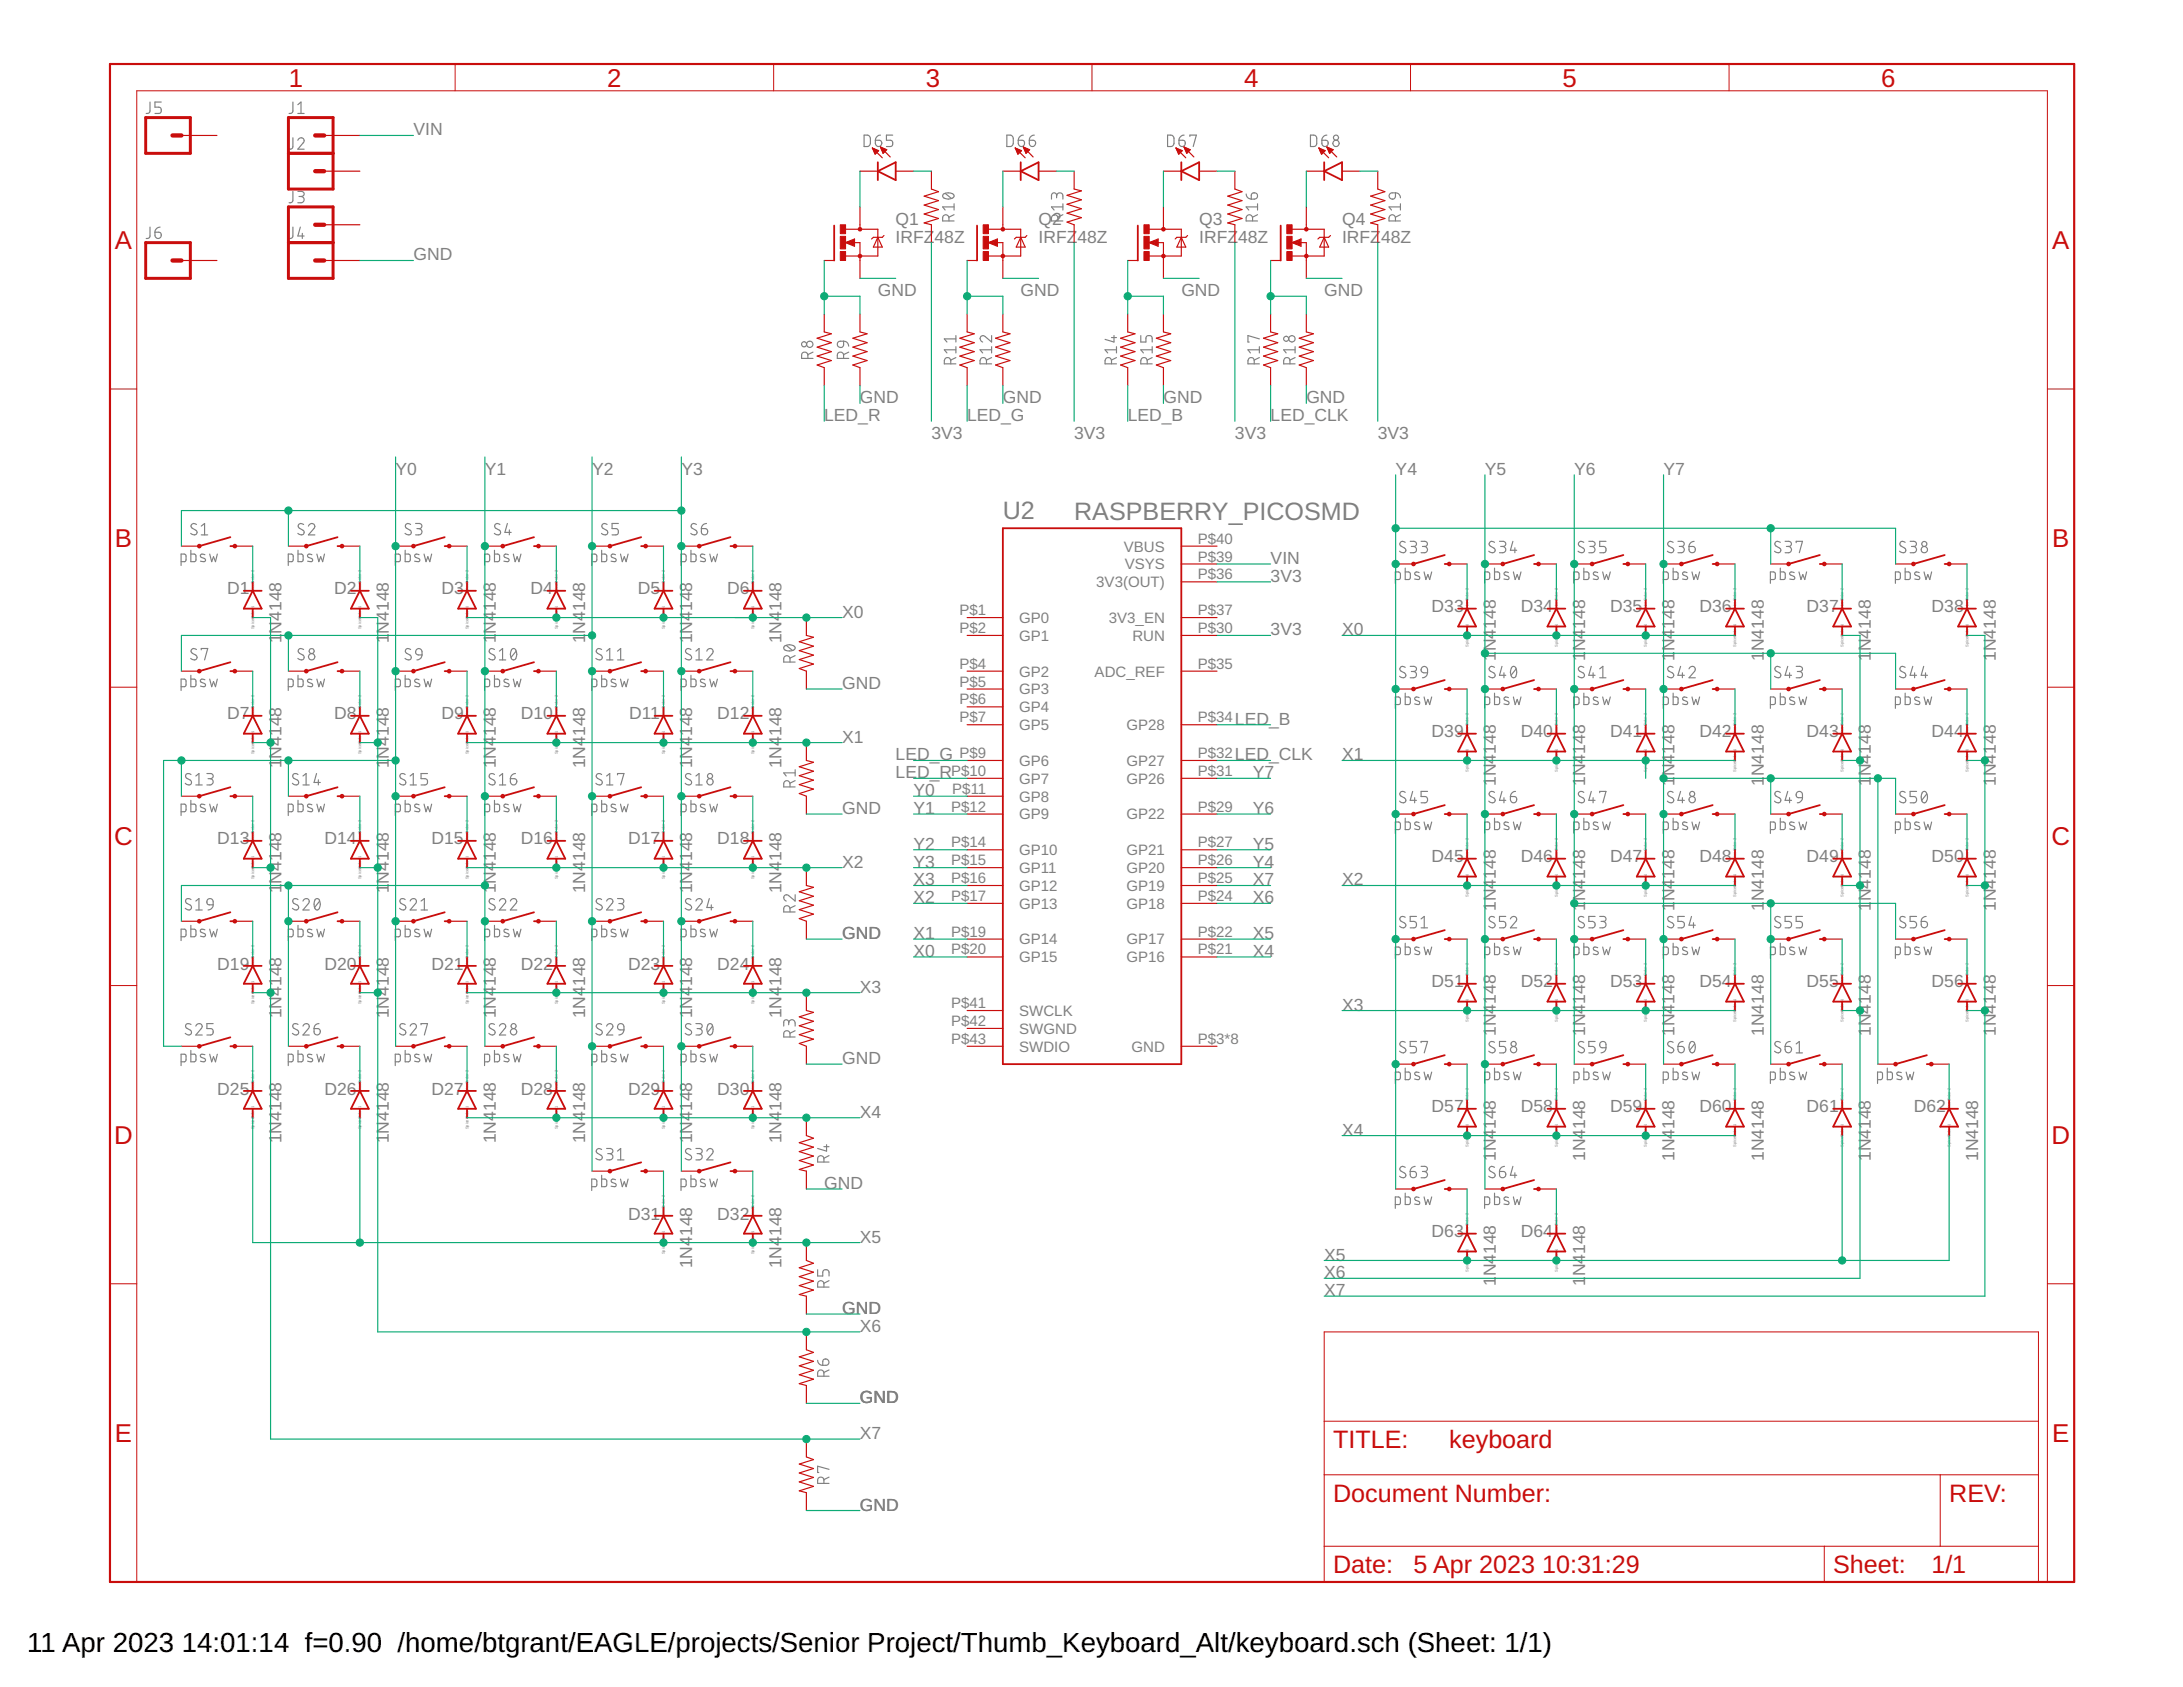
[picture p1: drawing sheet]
<svg xmlns="http://www.w3.org/2000/svg" width="279mm" height="216mm" viewBox="0 0 279 216" stroke-linecap="round" stroke-linejoin="round" font-family="sans-serif">
<defs><g id="words">
<g font-size="3.5">
<text x="3.5" y="211.4">11 Apr 2023</text>
<text x="23.3" y="211.4">14:01:14 f=0.90 /home/btgrant/EAGLE/projects/Senior Project/Thumb_Keyboard_Alt/keyboard.sch (Sheet: 1/1)</text>
</g>
<g font-size="3.3" fill="#c90d0c">
<text x="37" y="11.1">1</text>
<text x="77.7" y="11.1">2</text>
<text x="118.5" y="11.1">3</text>
<text x="159.2" y="11.1">4</text>
<text x="200" y="11.1">5</text>
<text x="240.8" y="11.1">6</text>
<text x="14.7" y="31.9">A</text>
<text x="262.7" y="31.9">A</text>
<text x="14.7" y="70">B</text>
<text x="262.7" y="70">B</text>
<text x="14.6" y="108.2">C</text>
<text x="262.6" y="108.2">C</text>
<text x="14.6" y="146.4">D</text>
<text x="262.6" y="146.4">D</text>
<text x="14.7" y="184.5">E</text>
<text x="262.7" y="184.5">E</text>
</g>
<g font-size="3.2" fill="#808080">
<text x="128.3" y="66.4">U2</text>
<text x="137.5" y="66.5">RASPBERRY_PICOSMD</text>
</g>
<g font-size="3.2" fill="#c90d0c">
<text x="170.6" y="185.3">TITLE:</text>
<text x="185.5" y="185.3">keyboard</text>
<text x="170.6" y="192.2">Document Number:</text>
<text x="249.5" y="192.2">REV:</text>
<text x="170.6" y="201.3">Date:</text>
<text x="180.9" y="201.3">5 Apr 2023</text>
<text x="197.4" y="201.3">10:31:29</text>
<text x="234.6" y="201.3">Sheet:</text>
<text x="247.2" y="201.3">1/1</text>
</g>
<g font-size="2.2" fill="#808080">
<text x="52.9" y="17.3">VIN</text>
<text x="114.6" y="28.8">Q1</text>
<text x="132.9" y="28.8">Q2</text>
<text x="153.5" y="28.8">Q3</text>
<text x="171.8" y="28.8">Q4</text>
<text x="52.9" y="33.3">GND</text>
<text x="114.6" y="31.1">IRFZ</text>
<text x="119.6" y="31.1">48Z</text>
<text x="132.9" y="31.1">IRFZ</text>
<text x="137.9" y="31.1">48Z</text>
<text x="153.5" y="31.1">IRFZ</text>
<text x="158.5" y="31.1">48Z</text>
<text x="171.8" y="31.1">IRFZ</text>
<text x="176.8" y="31.1">48Z</text>
<text x="112.3" y="37.9">GND</text>
<text x="130.6" y="37.9">GND</text>
<text x="151.2" y="37.9">GND</text>
<text x="169.5" y="37.9">GND</text>
<text x="105.5" y="53.9">LED_R</text>
<text x="110.1" y="51.6">GND</text>
<text x="123.8" y="53.9">LED_G</text>
<text x="128.3" y="51.6">GND</text>
<text x="144.3" y="53.9">LED_B</text>
<text x="148.9" y="51.6">GND</text>
<text x="162.6" y="53.9">LED_CLK</text>
<text x="167.2" y="51.6">GND</text>
<text x="119.2" y="56.2">3V3</text>
<text x="137.5" y="56.2">3V3</text>
<text x="158.1" y="56.2">3V3</text>
<text x="176.3" y="56.2">3V3</text>
<text x="50.6" y="60.8">Y0</text>
<text x="62.1" y="60.8">Y1</text>
<text x="75.8" y="60.8">Y2</text>
<text x="87.2" y="60.8">Y3</text>
<text x="178.6" y="60.8">Y4</text>
<text x="190.1" y="60.8">Y5</text>
<text x="201.5" y="60.8">Y6</text>
<text x="212.9" y="60.8">Y7</text>
<text x="29.1" y="76.1">D1</text>
<text x="42.8" y="76.1">D2</text>
<text x="56.5" y="76.1">D3</text>
<text x="67.9" y="76.1">D4</text>
<text x="81.6" y="76.1">D5</text>
<text x="93.1" y="76.1">D6</text>
<text x="162.6" y="74.5">3V3</text>
<text x="162.6" y="72.2">VIN</text>
<text x="36" y="82.3" transform="rotate(-90 36 82.3)">1</text>
<text x="36" y="81.1" transform="rotate(-90 36 81.1)">N4148</text>
<text x="49.8" y="82.3" transform="rotate(-90 49.8 82.3)">1</text>
<text x="49.8" y="81.1" transform="rotate(-90 49.8 81.1)">N4148</text>
<text x="63.5" y="82.3" transform="rotate(-90 63.5 82.3)">1</text>
<text x="63.5" y="81.1" transform="rotate(-90 63.5 81.1)">N4148</text>
<text x="74.9" y="82.3" transform="rotate(-90 74.9 82.3)">1</text>
<text x="74.9" y="81.1" transform="rotate(-90 74.9 81.1)">N4148</text>
<text x="88.6" y="82.3" transform="rotate(-90 88.6 82.3)">1N4148</text>
<text x="100" y="82.3" transform="rotate(-90 100 82.3)">1N4148</text>
<text x="107.8" y="79">X0</text>
<text x="162.6" y="81.3">3V3</text>
<text x="171.8" y="81.3">X0</text>
<text x="183.2" y="78.4">D33</text>
<text x="191.5" y="83.4" transform="rotate(-90 191.5 83.4)">N4148</text>
<text x="194.7" y="78.4">D34</text>
<text x="202.9" y="83.4" transform="rotate(-90 202.9 83.4)">N4148</text>
<text x="206.1" y="78.4">D35</text>
<text x="214.3" y="83.4" transform="rotate(-90 214.3 83.4)">N4148</text>
<text x="217.5" y="78.4">D36</text>
<text x="225.7" y="83.4" transform="rotate(-90 225.7 83.4)">N4148</text>
<text x="231.2" y="78.4">D37</text>
<text x="239.5" y="83.4" transform="rotate(-90 239.5 83.4)">N4148</text>
<text x="247.2" y="78.4">D38</text>
<text x="107.8" y="88.2">GND</text>
<text x="191.5" y="84.6" transform="rotate(-90 191.5 84.6)">1</text>
<text x="202.9" y="84.6" transform="rotate(-90 202.9 84.6)">1</text>
<text x="214.3" y="84.6" transform="rotate(-90 214.3 84.6)">1</text>
<text x="225.7" y="84.6" transform="rotate(-90 225.7 84.6)">1</text>
<text x="239.5" y="84.6" transform="rotate(-90 239.5 84.6)">1</text>
<text x="255.5" y="84.6" transform="rotate(-90 255.5 84.6)">1N4148</text>
<text x="29.1" y="92.1">D7</text>
<text x="42.8" y="92.1">D8</text>
<text x="56.5" y="92.1">D9</text>
<text x="66.7" y="92.1">D10</text>
<text x="80.5" y="92.1">D11</text>
<text x="91.8" y="92.1">D12</text>
<text x="107.8" y="95">X1</text>
<text x="158.1" y="92.8">LED_B</text>
<text x="183.2" y="94.4">D39</text>
<text x="194.7" y="94.4">D40</text>
<text x="206.1" y="94.4">D41</text>
<text x="217.5" y="94.4">D42</text>
<text x="231.2" y="94.4">D43</text>
<text x="247.2" y="94.4">D44</text>
<text x="36" y="98.3" transform="rotate(-90 36 98.3)">1</text>
<text x="36" y="97.1" transform="rotate(-90 36 97.1)">N4148</text>
<text x="49.8" y="98.3" transform="rotate(-90 49.8 98.3)">1</text>
<text x="49.8" y="97.1" transform="rotate(-90 49.8 97.1)">N4148</text>
<text x="63.5" y="98.3" transform="rotate(-90 63.5 98.3)">1N4148</text>
<text x="74.9" y="98.3" transform="rotate(-90 74.9 98.3)">1N4148</text>
<text x="88.6" y="98.3" transform="rotate(-90 88.6 98.3)">1N4148</text>
<text x="100" y="98.3" transform="rotate(-90 100 98.3)">1N4148</text>
<text x="114.6" y="99.6">LED_R</text>
<text x="114.6" y="97.3">LED_G</text>
<text x="116.9" y="101.9">Y0</text>
<text x="158.1" y="97.3">LED_CLK</text>
<text x="160.3" y="99.6">Y7</text>
<text x="171.8" y="97.3">X1</text>
<text x="191.5" y="100.6" transform="rotate(-90 191.5 100.6)">1N4148</text>
<text x="202.9" y="100.6" transform="rotate(-90 202.9 100.6)">1N4148</text>
<text x="214.3" y="100.6" transform="rotate(-90 214.3 100.6)">1</text>
<text x="214.3" y="99.4" transform="rotate(-90 214.3 99.4)">N4148</text>
<text x="225.7" y="100.6" transform="rotate(-90 225.7 100.6)">1</text>
<text x="225.7" y="99.4" transform="rotate(-90 225.7 99.4)">N4148</text>
<text x="239.5" y="100.6" transform="rotate(-90 239.5 100.6)">1</text>
<text x="239.5" y="99.4" transform="rotate(-90 239.5 99.4)">N4148</text>
<text x="255.5" y="100.6" transform="rotate(-90 255.5 100.6)">1N4148</text>
<text x="107.8" y="104.2">GND</text>
<text x="116.9" y="104.2">Y1</text>
<text x="160.3" y="104.2">Y6</text>
<text x="27.8" y="108.1">D13</text>
<text x="36" y="113.1" transform="rotate(-90 36 113.1)">N4148</text>
<text x="41.5" y="108.1">D14</text>
<text x="49.8" y="113.1" transform="rotate(-90 49.8 113.1)">N4148</text>
<text x="55.2" y="108.1">D15</text>
<text x="66.7" y="108.1">D16</text>
<text x="80.4" y="108.1">D17</text>
<text x="91.8" y="108.1">D18</text>
<text x="107.8" y="111">X2</text>
<text x="116.9" y="108.8">Y2</text>
<text x="116.9" y="111">Y3</text>
<text x="116.9" y="113.3">X3</text>
<text x="160.3" y="108.8">Y5</text>
<text x="160.3" y="111">Y4</text>
<text x="160.3" y="113.3">X7</text>
<text x="171.8" y="113.3">X2</text>
<text x="183.2" y="110.4">D45</text>
<text x="194.7" y="110.4">D46</text>
<text x="206.1" y="110.4">D47</text>
<text x="217.5" y="110.4">D48</text>
<text x="231.2" y="110.4">D49</text>
<text x="247.2" y="110.4">D50</text>
<text x="36" y="114.3" transform="rotate(-90 36 114.3)">1</text>
<text x="49.8" y="114.3" transform="rotate(-90 49.8 114.3)">1</text>
<text x="63.5" y="114.3" transform="rotate(-90 63.5 114.3)">1N4148</text>
<text x="74.9" y="114.3" transform="rotate(-90 74.9 114.3)">1N4148</text>
<text x="88.6" y="114.3" transform="rotate(-90 88.6 114.3)">1N4148</text>
<text x="100" y="114.3" transform="rotate(-90 100 114.3)">1N4148</text>
<text x="116.9" y="115.6">X2</text>
<text x="160.3" y="115.6">X6</text>
<text x="191.5" y="116.6" transform="rotate(-90 191.5 116.6)">1N4148</text>
<text x="202.9" y="116.6" transform="rotate(-90 202.9 116.6)">1</text>
<text x="202.9" y="115.4" transform="rotate(-90 202.9 115.4)">N4148</text>
<text x="214.3" y="116.6" transform="rotate(-90 214.3 116.6)">1</text>
<text x="214.3" y="115.4" transform="rotate(-90 214.3 115.4)">N4148</text>
<text x="225.7" y="116.6" transform="rotate(-90 225.7 116.6)">1</text>
<text x="225.7" y="115.4" transform="rotate(-90 225.7 115.4)">N4148</text>
<text x="239.5" y="116.6" transform="rotate(-90 239.5 116.6)">1</text>
<text x="239.5" y="115.4" transform="rotate(-90 239.5 115.4)">N4148</text>
<text x="255.5" y="116.6" transform="rotate(-90 255.5 116.6)">1N4148</text>
<text x="27.8" y="124.1">D19</text>
<text x="41.5" y="124.1">D20</text>
<text x="55.2" y="124.1">D21</text>
<text x="66.7" y="124.1">D22</text>
<text x="80.4" y="124.1">D23</text>
<text x="91.8" y="124.1">D24</text>
<text x="107.8" y="120.2">GND</text>
<text x="116.9" y="122.5">X0</text>
<text x="116.9" y="120.2">X1</text>
<text x="160.3" y="120.2">X5</text>
<text x="160.3" y="122.5">X4</text>
<text x="36" y="130.3" transform="rotate(-90 36 130.3)">1N4148</text>
<text x="49.8" y="130.3" transform="rotate(-90 49.8 130.3)">1N4148</text>
<text x="63.5" y="130.3" transform="rotate(-90 63.5 130.3)">1N4148</text>
<text x="74.9" y="130.3" transform="rotate(-90 74.9 130.3)">1N4148</text>
<text x="88.6" y="130.3" transform="rotate(-90 88.6 130.3)">1N4148</text>
<text x="100" y="130.3" transform="rotate(-90 100 130.3)">1N4148</text>
<text x="110.1" y="127">X3</text>
<text x="171.8" y="129.3">X3</text>
<text x="183.2" y="126.4">D51</text>
<text x="194.7" y="126.4">D52</text>
<text x="206.1" y="126.4">D53</text>
<text x="217.5" y="126.4">D54</text>
<text x="231.2" y="126.4">D55</text>
<text x="247.2" y="126.4">D56</text>
<text x="107.8" y="136.2">GND</text>
<text x="191.5" y="132.6" transform="rotate(-90 191.5 132.6)">1N4148</text>
<text x="202.9" y="132.6" transform="rotate(-90 202.9 132.6)">1N4148</text>
<text x="214.3" y="132.6" transform="rotate(-90 214.3 132.6)">1N4148</text>
<text x="225.7" y="132.6" transform="rotate(-90 225.7 132.6)">1N4148</text>
<text x="239.5" y="132.6" transform="rotate(-90 239.5 132.6)">1N4148</text>
<text x="255.5" y="132.6" transform="rotate(-90 255.5 132.6)">1N4148</text>
<text x="27.8" y="140.1">D25</text>
<text x="41.5" y="140.1">D26</text>
<text x="55.2" y="140.1">D27</text>
<text x="66.7" y="140.1">D28</text>
<text x="80.4" y="140.1">D29</text>
<text x="91.8" y="140.1">D30</text>
<text x="110.1" y="143">X4</text>
<text x="183.2" y="142.4">D57</text>
<text x="194.7" y="142.4">D58</text>
<text x="206.1" y="142.4">D59</text>
<text x="217.5" y="142.4">D60</text>
<text x="231.2" y="142.4">D61</text>
<text x="244.9" y="142.4">D62</text>
<text x="36" y="146.3" transform="rotate(-90 36 146.3)">1N4148</text>
<text x="49.8" y="146.3" transform="rotate(-90 49.8 146.3)">1N4148</text>
<text x="63.5" y="146.3" transform="rotate(-90 63.5 146.3)">1N4148</text>
<text x="74.9" y="146.3" transform="rotate(-90 74.9 146.3)">1N4148</text>
<text x="88.6" y="146.3" transform="rotate(-90 88.6 146.3)">1N4148</text>
<text x="100" y="146.3" transform="rotate(-90 100 146.3)">1N4148</text>
<text x="171.8" y="145.3">X4</text>
<text x="191.5" y="148.6" transform="rotate(-90 191.5 148.6)">1N4148</text>
<text x="202.9" y="148.6" transform="rotate(-90 202.9 148.6)">1N4148</text>
<text x="214.3" y="148.6" transform="rotate(-90 214.3 148.6)">1N4148</text>
<text x="225.7" y="148.6" transform="rotate(-90 225.7 148.6)">1N4148</text>
<text x="239.5" y="148.6" transform="rotate(-90 239.5 148.6)">1N4148</text>
<text x="253.2" y="148.6" transform="rotate(-90 253.2 148.6)">1N4148</text>
<text x="105.5" y="152.2">GND</text>
<text x="80.4" y="156.1">D31</text>
<text x="91.8" y="156.1">D32</text>
<text x="110.1" y="159">X5</text>
<text x="169.5" y="161.3">X5</text>
<text x="183.2" y="158.4">D63</text>
<text x="194.7" y="158.4">D64</text>
<text x="88.6" y="162.3" transform="rotate(-90 88.6 162.3)">1N4148</text>
<text x="100" y="162.3" transform="rotate(-90 100 162.3)">1N4148</text>
<text x="169.5" y="163.6">X6</text>
<text x="169.5" y="165.9">X7</text>
<text x="191.5" y="164.6" transform="rotate(-90 191.5 164.6)">1</text>
<text x="191.5" y="163.4" transform="rotate(-90 191.5 163.4)">N4148</text>
<text x="202.9" y="164.6" transform="rotate(-90 202.9 164.6)">1</text>
<text x="202.9" y="163.4" transform="rotate(-90 202.9 163.4)">N4148</text>
<text x="107.8" y="168.2">GND</text>
<text x="110.1" y="170.5">X6</text>
<text x="110.1" y="179.6">GND</text>
<text x="110.1" y="184.2">X7</text>
<text x="110.1" y="193.3">GND</text>
</g>
<g font-size="1.9" fill="#808080">
<text x="143.8" y="70.6">VBUS</text>
<text x="153.3" y="71.9">P$39</text>
<text x="153.3" y="69.6">P$40</text>
<text x="140.3" y="75.2">3V3(OUT)</text>
<text x="144" y="72.9">VSYS</text>
<text x="153.3" y="74.2">P$36</text>
<text x="122.8" y="78.7">P$1</text>
<text x="122.8" y="81">P$2</text>
<text x="130.4" y="79.7">GP0</text>
<text x="130.4" y="82">GP1</text>
<text x="141.9" y="79.7">3V3_EN</text>
<text x="144.9" y="82">RUN</text>
<text x="153.3" y="81">P$30</text>
<text x="153.3" y="78.7">P$37</text>
<text x="122.8" y="85.6">P$4</text>
<text x="122.8" y="87.9">P$5</text>
<text x="130.4" y="86.6">GP2</text>
<text x="130.4" y="88.9">GP3</text>
<text x="140.1" y="86.6">ADC_REF</text>
<text x="153.3" y="85.6">P$35</text>
<text x="122.8" y="90.2">P$6</text>
<text x="122.8" y="92.4">P$7</text>
<text x="130.4" y="91.2">GP4</text>
<text x="130.4" y="93.4">GP5</text>
<text x="144.2" y="93.4">GP28</text>
<text x="153.3" y="92.4">P$34</text>
<text x="121.7" y="99.3">P$10</text>
<text x="121.9" y="101.6">P$11</text>
<text x="122.8" y="97">P$9</text>
<text x="130.4" y="98">GP6</text>
<text x="130.4" y="100.3">GP7</text>
<text x="144.2" y="100.3">GP26</text>
<text x="144.2" y="98">GP27</text>
<text x="153.3" y="99.3">P$31</text>
<text x="153.3" y="97">P$32</text>
<text x="121.7" y="103.9">P$12</text>
<text x="130.4" y="102.6">GP8</text>
<text x="130.4" y="104.9">GP9</text>
<text x="144.2" y="104.9">GP22</text>
<text x="153.3" y="103.9">P$29</text>
<text x="121.7" y="108.4">P$14</text>
<text x="121.7" y="110.7">P$15</text>
<text x="121.7" y="113">P$16</text>
<text x="130.4" y="109.4">GP10</text>
<text x="130.4" y="111.7">GP11</text>
<text x="144.2" y="111.7">GP20</text>
<text x="144.2" y="109.4">GP21</text>
<text x="153.3" y="113">P$25</text>
<text x="153.3" y="110.7">P$26</text>
<text x="153.3" y="108.4">P$27</text>
<text x="121.7" y="115.3">P$17</text>
<text x="121.7" y="119.9">P$19</text>
<text x="130.4" y="114">GP12</text>
<text x="130.4" y="116.3">GP13</text>
<text x="144.2" y="116.3">GP18</text>
<text x="144.2" y="114">GP19</text>
<text x="153.3" y="119.9">P$22</text>
<text x="153.3" y="115.3">P$24</text>
<text x="121.7" y="122.1">P$20</text>
<text x="130.4" y="120.9">GP14</text>
<text x="130.4" y="123.2">GP15</text>
<text x="144.2" y="123.2">GP16</text>
<text x="144.2" y="120.9">GP17</text>
<text x="153.3" y="122.1">P$21</text>
<text x="121.7" y="131.3">P$42</text>
<text x="121.7" y="129">P$41</text>
<text x="130.4" y="130">SWCLK</text>
<text x="121.7" y="133.6">P$43</text>
<text x="130.4" y="134.6">SWDIO</text>
<text x="130.4" y="132.3">SWGND</text>
<text x="144.8" y="134.6">GND</text>
<text x="153.3" y="133.6">P$3*8</text>
</g>
<g font-size=".5" fill="#808080">
<text x="32.5" y="76" transform="rotate(-90 32.5 76)">SpiceOrder 2</text>
<text x="46.2" y="76" transform="rotate(-90 46.2 76)">SpiceOrder 2</text>
<text x="59.9" y="76" transform="rotate(-90 59.9 76)">SpiceOrder 2</text>
<text x="71.4" y="76" transform="rotate(-90 71.4 76)">SpiceOrder 2</text>
<text x="85.1" y="76" transform="rotate(-90 85.1 76)">SpiceOrder 2</text>
<text x="96.5" y="76" transform="rotate(-90 96.5 76)">SpiceOrder 2</text>
<text x="32.5" y="80.5" transform="rotate(-90 32.5 80.5)">SpiceOrder 1</text>
<text x="46.2" y="80.5" transform="rotate(-90 46.2 80.5)">SpiceOrder 1</text>
<text x="59.9" y="80.5" transform="rotate(-90 59.9 80.5)">SpiceOrder 1</text>
<text x="71.4" y="80.5" transform="rotate(-90 71.4 80.5)">SpiceOrder 1</text>
<text x="85.1" y="80.5" transform="rotate(-90 85.1 80.5)">SpiceOrder 1</text>
<text x="96.5" y="80.5" transform="rotate(-90 96.5 80.5)">SpiceOrder 1</text>
<text x="187.9" y="82.8" transform="rotate(-90 187.9 82.8)">SpiceOrder 1</text>
<text x="187.9" y="78.2" transform="rotate(-90 187.9 78.2)">SpiceOrder 2</text>
<text x="199.4" y="82.8" transform="rotate(-90 199.4 82.8)">SpiceOrder 1</text>
<text x="199.4" y="78.2" transform="rotate(-90 199.4 78.2)">SpiceOrder 2</text>
<text x="210.8" y="82.8" transform="rotate(-90 210.8 82.8)">SpiceOrder 1</text>
<text x="210.8" y="78.2" transform="rotate(-90 210.8 78.2)">SpiceOrder 2</text>
<text x="222.2" y="82.8" transform="rotate(-90 222.2 82.8)">SpiceOrder 1</text>
<text x="222.2" y="78.2" transform="rotate(-90 222.2 78.2)">SpiceOrder 2</text>
<text x="235.9" y="82.8" transform="rotate(-90 235.9 82.8)">SpiceOrder 1</text>
<text x="235.9" y="78.2" transform="rotate(-90 235.9 78.2)">SpiceOrder 2</text>
<text x="251.9" y="82.8" transform="rotate(-90 251.9 82.8)">SpiceOrder 1</text>
<text x="251.9" y="78.2" transform="rotate(-90 251.9 78.2)">SpiceOrder 2</text>
<text x="32.5" y="92" transform="rotate(-90 32.5 92)">SpiceOrder 2</text>
<text x="46.2" y="92" transform="rotate(-90 46.2 92)">SpiceOrder 2</text>
<text x="59.9" y="92" transform="rotate(-90 59.9 92)">SpiceOrder 2</text>
<text x="71.4" y="92" transform="rotate(-90 71.4 92)">SpiceOrder 2</text>
<text x="85.1" y="92" transform="rotate(-90 85.1 92)">SpiceOrder 2</text>
<text x="96.5" y="92" transform="rotate(-90 96.5 92)">SpiceOrder 2</text>
<text x="187.9" y="94.2" transform="rotate(-90 187.9 94.2)">SpiceOrder 2</text>
<text x="199.4" y="94.2" transform="rotate(-90 199.4 94.2)">SpiceOrder 2</text>
<text x="210.8" y="94.2" transform="rotate(-90 210.8 94.2)">SpiceOrder 2</text>
<text x="222.2" y="94.2" transform="rotate(-90 222.2 94.2)">SpiceOrder 2</text>
<text x="235.9" y="94.2" transform="rotate(-90 235.9 94.2)">SpiceOrder 2</text>
<text x="251.9" y="94.2" transform="rotate(-90 251.9 94.2)">SpiceOrder 2</text>
<text x="32.5" y="96.5" transform="rotate(-90 32.5 96.5)">SpiceOrder 1</text>
<text x="46.2" y="96.5" transform="rotate(-90 46.2 96.5)">SpiceOrder 1</text>
<text x="59.9" y="96.5" transform="rotate(-90 59.9 96.5)">SpiceOrder 1</text>
<text x="71.4" y="96.5" transform="rotate(-90 71.4 96.5)">SpiceOrder 1</text>
<text x="85.1" y="96.5" transform="rotate(-90 85.1 96.5)">SpiceOrder 1</text>
<text x="96.5" y="96.5" transform="rotate(-90 96.5 96.5)">SpiceOrder 1</text>
<text x="187.9" y="98.8" transform="rotate(-90 187.9 98.8)">SpiceOrder 1</text>
<text x="199.4" y="98.8" transform="rotate(-90 199.4 98.8)">SpiceOrder 1</text>
<text x="210.8" y="98.8" transform="rotate(-90 210.8 98.8)">SpiceOrder 1</text>
<text x="222.2" y="98.8" transform="rotate(-90 222.2 98.8)">SpiceOrder 1</text>
<text x="235.9" y="98.8" transform="rotate(-90 235.9 98.8)">SpiceOrder 1</text>
<text x="251.9" y="98.8" transform="rotate(-90 251.9 98.8)">SpiceOrder 1</text>
<text x="32.5" y="108" transform="rotate(-90 32.5 108)">SpiceOrder 2</text>
<text x="46.2" y="108" transform="rotate(-90 46.2 108)">SpiceOrder 2</text>
<text x="59.9" y="108" transform="rotate(-90 59.9 108)">SpiceOrder 2</text>
<text x="71.4" y="108" transform="rotate(-90 71.4 108)">SpiceOrder 2</text>
<text x="85.1" y="108" transform="rotate(-90 85.1 108)">SpiceOrder 2</text>
<text x="96.5" y="108" transform="rotate(-90 96.5 108)">SpiceOrder 2</text>
<text x="32.5" y="112.5" transform="rotate(-90 32.5 112.5)">SpiceOrder 1</text>
<text x="46.2" y="112.5" transform="rotate(-90 46.2 112.5)">SpiceOrder 1</text>
<text x="59.9" y="112.5" transform="rotate(-90 59.9 112.5)">SpiceOrder 1</text>
<text x="71.4" y="112.5" transform="rotate(-90 71.4 112.5)">SpiceOrder 1</text>
<text x="85.1" y="112.5" transform="rotate(-90 85.1 112.5)">SpiceOrder 1</text>
<text x="96.5" y="112.5" transform="rotate(-90 96.5 112.5)">SpiceOrder 1</text>
<text x="187.9" y="110.2" transform="rotate(-90 187.9 110.2)">SpiceOrder 2</text>
<text x="199.4" y="110.2" transform="rotate(-90 199.4 110.2)">SpiceOrder 2</text>
<text x="210.8" y="110.2" transform="rotate(-90 210.8 110.2)">SpiceOrder 2</text>
<text x="222.2" y="110.2" transform="rotate(-90 222.2 110.2)">SpiceOrder 2</text>
<text x="235.9" y="110.2" transform="rotate(-90 235.9 110.2)">SpiceOrder 2</text>
<text x="251.9" y="110.2" transform="rotate(-90 251.9 110.2)">SpiceOrder 2</text>
<text x="187.9" y="114.8" transform="rotate(-90 187.9 114.8)">SpiceOrder 1</text>
<text x="199.4" y="114.8" transform="rotate(-90 199.4 114.8)">SpiceOrder 1</text>
<text x="210.8" y="114.8" transform="rotate(-90 210.8 114.8)">SpiceOrder 1</text>
<text x="222.2" y="114.8" transform="rotate(-90 222.2 114.8)">SpiceOrder 1</text>
<text x="235.9" y="114.8" transform="rotate(-90 235.9 114.8)">SpiceOrder 1</text>
<text x="251.9" y="114.8" transform="rotate(-90 251.9 114.8)">SpiceOrder 1</text>
<text x="32.5" y="123.9" transform="rotate(-90 32.5 123.9)">SpiceOrder 2</text>
<text x="46.2" y="123.9" transform="rotate(-90 46.2 123.9)">SpiceOrder 2</text>
<text x="59.9" y="123.9" transform="rotate(-90 59.9 123.9)">SpiceOrder 2</text>
<text x="71.4" y="123.9" transform="rotate(-90 71.4 123.9)">SpiceOrder 2</text>
<text x="85.1" y="123.9" transform="rotate(-90 85.1 123.9)">SpiceOrder 2</text>
<text x="96.5" y="123.9" transform="rotate(-90 96.5 123.9)">SpiceOrder 2</text>
<text x="32.5" y="128.5" transform="rotate(-90 32.5 128.5)">SpiceOrder 1</text>
<text x="46.2" y="128.5" transform="rotate(-90 46.2 128.5)">SpiceOrder 1</text>
<text x="59.9" y="128.5" transform="rotate(-90 59.9 128.5)">SpiceOrder 1</text>
<text x="71.4" y="128.5" transform="rotate(-90 71.4 128.5)">SpiceOrder 1</text>
<text x="85.1" y="128.5" transform="rotate(-90 85.1 128.5)">SpiceOrder 1</text>
<text x="96.5" y="128.5" transform="rotate(-90 96.5 128.5)">SpiceOrder 1</text>
<text x="187.9" y="130.8" transform="rotate(-90 187.9 130.8)">SpiceOrder 1</text>
<text x="187.9" y="126.2" transform="rotate(-90 187.9 126.2)">SpiceOrder 2</text>
<text x="199.4" y="130.8" transform="rotate(-90 199.4 130.8)">SpiceOrder 1</text>
<text x="199.4" y="126.2" transform="rotate(-90 199.4 126.2)">SpiceOrder 2</text>
<text x="210.8" y="130.8" transform="rotate(-90 210.8 130.8)">SpiceOrder 1</text>
<text x="210.8" y="126.2" transform="rotate(-90 210.8 126.2)">SpiceOrder 2</text>
<text x="222.2" y="130.8" transform="rotate(-90 222.2 130.8)">SpiceOrder 1</text>
<text x="222.2" y="126.2" transform="rotate(-90 222.2 126.2)">SpiceOrder 2</text>
<text x="235.9" y="130.8" transform="rotate(-90 235.9 130.8)">SpiceOrder 1</text>
<text x="235.9" y="126.2" transform="rotate(-90 235.9 126.2)">SpiceOrder 2</text>
<text x="251.9" y="130.8" transform="rotate(-90 251.9 130.8)">SpiceOrder 1</text>
<text x="251.9" y="126.2" transform="rotate(-90 251.9 126.2)">SpiceOrder 2</text>
<text x="32.5" y="139.9" transform="rotate(-90 32.5 139.9)">SpiceOrder 2</text>
<text x="46.2" y="139.9" transform="rotate(-90 46.2 139.9)">SpiceOrder 2</text>
<text x="59.9" y="139.9" transform="rotate(-90 59.9 139.9)">SpiceOrder 2</text>
<text x="71.4" y="139.9" transform="rotate(-90 71.4 139.9)">SpiceOrder 2</text>
<text x="85.1" y="139.9" transform="rotate(-90 85.1 139.9)">SpiceOrder 2</text>
<text x="96.5" y="139.9" transform="rotate(-90 96.5 139.9)">SpiceOrder 2</text>
<text x="187.9" y="142.2" transform="rotate(-90 187.9 142.2)">SpiceOrder 2</text>
<text x="199.4" y="142.2" transform="rotate(-90 199.4 142.2)">SpiceOrder 2</text>
<text x="210.8" y="142.2" transform="rotate(-90 210.8 142.2)">SpiceOrder 2</text>
<text x="222.2" y="142.2" transform="rotate(-90 222.2 142.2)">SpiceOrder 2</text>
<text x="235.9" y="142.2" transform="rotate(-90 235.9 142.2)">SpiceOrder 2</text>
<text x="249.6" y="142.2" transform="rotate(-90 249.6 142.2)">SpiceOrder 2</text>
<text x="32.5" y="144.5" transform="rotate(-90 32.5 144.5)">SpiceOrder 1</text>
<text x="46.2" y="144.5" transform="rotate(-90 46.2 144.5)">SpiceOrder 1</text>
<text x="59.9" y="144.5" transform="rotate(-90 59.9 144.5)">SpiceOrder 1</text>
<text x="71.4" y="144.5" transform="rotate(-90 71.4 144.5)">SpiceOrder 1</text>
<text x="85.1" y="144.5" transform="rotate(-90 85.1 144.5)">SpiceOrder 1</text>
<text x="96.5" y="144.5" transform="rotate(-90 96.5 144.5)">SpiceOrder 1</text>
<text x="187.9" y="146.8" transform="rotate(-90 187.9 146.8)">SpiceOrder 1</text>
<text x="199.4" y="146.8" transform="rotate(-90 199.4 146.8)">SpiceOrder 1</text>
<text x="210.8" y="146.8" transform="rotate(-90 210.8 146.8)">SpiceOrder 1</text>
<text x="222.2" y="146.8" transform="rotate(-90 222.2 146.8)">SpiceOrder 1</text>
<text x="235.9" y="146.8" transform="rotate(-90 235.9 146.8)">SpiceOrder 1</text>
<text x="249.6" y="146.8" transform="rotate(-90 249.6 146.8)">SpiceOrder 1</text>
<text x="85.1" y="155.9" transform="rotate(-90 85.1 155.9)">SpiceOrder 2</text>
<text x="96.5" y="155.9" transform="rotate(-90 96.5 155.9)">SpiceOrder 2</text>
<text x="85.1" y="160.5" transform="rotate(-90 85.1 160.5)">SpiceOrder 1</text>
<text x="96.5" y="160.5" transform="rotate(-90 96.5 160.5)">SpiceOrder 1</text>
<text x="187.9" y="158.2" transform="rotate(-90 187.9 158.2)">SpiceOrder 2</text>
<text x="199.4" y="158.2" transform="rotate(-90 199.4 158.2)">SpiceOrder 2</text>
<text x="187.9" y="162.8" transform="rotate(-90 187.9 162.8)">SpiceOrder 1</text>
<text x="199.4" y="162.8" transform="rotate(-90 199.4 162.8)">SpiceOrder 1</text>
</g>
</g></defs>
<g fill="none" stroke="#808080" stroke-width=".15">
<path d="M19.2 13.1v1.1a.36 .36 0 0 1-.5 .3M20.6 13.1h-.8v.6h.5a.41 .41 0 0 1 .3 .4 .41 .41 0 0 1-.3 .4h-.5M37.5 13.1v1.1a.36 .36 0 0 1-.5 .3M37.5 17.6v1.2a.36 .36 0 0 1-.5 .3M38.1 17.9a.4 .4 0 0 1 .6-.2 .4 .4 0 0 1 .1 .6l-.7 .8h.8M38.1 14.5h.8M38.1 13.4l.4-.3v1.4M110.6 17.3h.4a.44 .44 0 0 1 .4 .4v.7a.44 .44 0 0 1-.4 .4h-.4zM112 17.9h.5a.41 .41 0 0 1 .3 .5 .41 .41 0 0 1-.4 .4 .41 .41 0 0 1-.4-.4zM112.7 17.3a.67 .67 0 0 0-.7 .6M114.3 17.3h-.8v.6h.4a.41 .41 0 0 1 .4 .5 .41 .41 0 0 1-.4 .4h-.4M128.9 17.3h.4a.44 .44 0 0 1 .4 .4v.7a.44 .44 0 0 1-.4 .4h-.4z"/>
<path d="M130.3 17.9h.5a.41 .41 0 0 1 .3 .5 .41 .41 0 0 1-.4 .4 .41 .41 0 0 1-.4-.4zM131 17.3a.67 .67 0 0 0-.7 .6M131.7 17.9h.5a.4 .4 0 0 1 .3 .5 .4 .4 0 0 1-.4 .3 .4 .4 0 0 1-.4-.3zM132.4 17.3a.64 .64 0 0 0-.7 .6M149.4 17.3h.4a.44 .44 0 0 1 .5 .4v.7a.44 .44 0 0 1-.5 .4h-.4zM150.9 17.9h.5a.41 .41 0 0 1 .3 .5 .41 .41 0 0 1-.4 .4 .41 .41 0 0 1-.4-.4zM151.6 17.3a.67 .67 0 0 0-.7 .6M152.3 17.5v-.2h.8l-.4 1.5M167.7 17.3h.4a.4 .4 0 0 1 .4 .4v.7a.4 .4 0 0 1-.4 .4h-.4zM169.2 17.9h.5a.41 .41 0 0 1 .3 .5 .41 .41 0 0 1-.4 .4 .41 .41 0 0 1-.4-.4zM169.8 17.3a.64 .64 0 0 0-.6 .6M19.2 29.1v1.1a.36 .36 0 0 1-.5 .3"/>
<path d="M19.8 29.7h.5a.41 .41 0 0 1 .3 .5 .41 .41 0 0 1-.4 .3 .41 .41 0 0 1-.4-.4zM20.5 29.1a.67 .67 0 0 0-.7 .6M37.5 24.5v1.1a.36 .36 0 0 1-.5 .4M37.5 29.1v1.1a.36 .36 0 0 1-.5 .3M38.1 24.5h.5a.33 .33 0 0 1 .3 .3 .33 .33 0 0 1-.3 .3h-.3M38.4 29.1l-.3 1.1h.8M38.5 25.1a.4 .4 0 0 1 .4 .4 .4 .4 0 0 1-.4 .5h-.4M38.7 29.9v.6M120.7 24.8h.1a1.08 1.08 0 0 1 1.3 .2 .3 .3 0 0 1-.2 .4 1.03 1.03 0 0 1-1.2-.2zM121 24.7l.8 .7M121.5 28.3v-.4a.4 .4 0 0 0-.4-.4 .4 .4 0 0 0-.5 .4v.4h1.5M122.1 27.5l-.6 .3"/>
<path d="M122.1 26.5h-1.5l.4 .4M122.1 26.1v.8M135.2 25.1a.4 .4 0 0 1 .4-.4 .4 .4 0 0 1 .4 .4v.4M135.2 25.3v-.3a.33 .33 0 0 0-.3-.3 .33 .33 0 0 0-.3 .3v.5M135.4 28.3v-.4a.41 .41 0 0 0-.4-.4 .41 .41 0 0 0-.4 .4v.4h1.4M136 26.5h-1.4l.3 .4M136 27.5l-.6 .3M136 26.1v.8M159.5 24.8a.67 .67 0 0 0 .6 .7M160.3 24.8a.42 .42 0 0 1 .6 .1 .42 .42 0 0 1-.4 .6h-.4v-.5zM160.3 28.3v-.4a.41 .41 0 0 0-.4-.4 .41 .41 0 0 0-.4 .4v.4h1.5M161 26.5h-1.5l.3 .4"/>
<path d="M161 27.5l-.7 .3M161 26.1v.8M177.9 24.8l.1-.1h.6v.5a.41 .41 0 0 1-.6 .2 .41 .41 0 0 1-.1-.6zM178.6 28.3v-.4a.41 .41 0 0 0-.4-.4 .41 .41 0 0 0-.4 .4v.4h1.4M178.6 24.7a.6 .6 0 0 1 .6 .6M179.2 26.1v.8M179.2 26.5h-1.4l.3 .4M179.2 27.5l-.6 .3M103.4 45.9v-.4a.4 .4 0 0 0-.4-.4 .4 .4 0 0 0-.4 .4v.4h1.5M104.1 45.1l-.7 .3M107.3 43.8l.1-.1h.6v.5a.41 .41 0 0 1-.6 .2 .41 .41 0 0 1-.1-.6zM108 45.9v-.4a.4 .4 0 0 0-.4-.4 .4 .4 0 0 0-.4 .4v.4h1.4"/>
<path d="M108 43.7a.62 .62 0 0 1 .6 .6M108.6 45.1l-.6 .3M121.7 46.6v-.4a.41 .41 0 0 0-.4-.4 .41 .41 0 0 0-.4 .4v.4h1.4M122.3 45.8l-.6 .3M122.3 44.8h-1.4l.3 .4M122.3 42.9v.9M122.3 44.4v.8M122.3 43.4h-1.4l.3 .4M126.3 46.6v-.4a.41 .41 0 0 0-.5-.4 .41 .41 0 0 0-.4 .4v.4h1.5M126.9 42.9v.9l-.8-.7a.4 .4 0 0 0-.6 .1 .4 .4 0 0 0 .3 .6M126.9 44.8h-1.5l.4 .4M126.9 45.8l-.6 .3"/>
<path d="M126.9 44.4v.8M142.3 46.6v-.4a.41 .41 0 0 0-.5-.4 .41 .41 0 0 0-.4 .4v.4h1.5M142.3 43.2h.6M142.6 42.9v.9l-1.2-.4M142.9 44.8h-1.5l.4 .4M142.9 45.8l-.6 .3M142.9 44.4v.8M146 42.9v.9h.7v-.5a.41 .41 0 0 1 .4-.4 .41 .41 0 0 1 .4 .4v.5M146.8 46.6v-.4a.41 .41 0 0 0-.4-.4 .41 .41 0 0 0-.4 .4v.4h1.5M147.5 44.8h-1.5l.3 .4M147.5 45.8l-.7 .3M147.5 44.4v.8"/>
<path d="M160.5 46.6v-.4a.4 .4 0 0 0-.4-.4 .4 .4 0 0 0-.4 .4v.4h1.5M161.2 44.8h-1.5l.3 .4M161.2 43.4l-1.5-.5v.9h.2M161.2 45.8l-.7 .3M161.2 44.4v.8M165.1 46.6v-.4a.4 .4 0 0 0-.4-.4 .4 .4 0 0 0-.4 .4v.4h1.5M165.8 44.8h-1.5l.3 .4M165.8 45.8l-.7 .3M165.8 44.4v.8M23.2 71.9l.5-.1 .1-.6-.1-.2-.5-.1v1.5M24.4 70.4v1.5h.6l.1-.3v-.5l-.3-.2h-.4M25.1 67.1a.39 .39 0 0 0-.4-.1 .39 .39 0 0 0-.2 .4l.6 .5a.36 .36 0 0 1 0 .5 .36 .36 0 0 1-.5 0l-.2-.1"/>
<path d="M25.8 67.3l.4-.3v1.5M25.8 68.5h.8M26.2 71a.4 .4 0 0 0-.5 0l.1 .3 .4 .2a.21 .21 0 0 1 .1 .2 .21 .21 0 0 1-.2 .2l-.4-.1M26.8 70.9l.3 1 .2-.7 .3 .7 .2-1M36.9 71.9l.6-.1v-.6l-.1-.2-.5-.1v1.5M38.1 70.4v1.5h.6l.1-.3v-.5l-.2-.2h-.5M38.9 67.1a.38 .38 0 0 0-.5-.1 .38 .38 0 0 0-.2 .4l.6 .5a.36 .36 0 0 1 0 .5 .36 .36 0 0 1-.5 0l-.2-.1M39.5 67.3a.4 .4 0 0 1 .5-.3 .4 .4 0 0 1 .2 .6l-.7 .9h.8M39.9 71a.34 .34 0 0 0-.6 .1l.2 .2 .4 .2a.21 .21 0 0 1 .1 .2 .21 .21 0 0 1-.2 .2l-.4-.1M40.6 70.9l.2 1 .2-.7 .3 .7 .2-1M50.6 71.9l.6-.1v-.6l-.1-.2-.5-.1v1.5M51.9 70.4v1.5h.5l.1-.3v-.5l-.1-.2h-.5"/>
<path d="M52.6 67.1a.37 .37 0 0 0-.6-.1 .37 .37 0 0 0-.1 .5l.6 .4a.36 .36 0 0 1 0 .5 .36 .36 0 0 1-.5 0l-.2-.1M53.2 67h.5a.33 .33 0 0 1 .3 .3 .33 .33 0 0 1-.3 .3h-.3M53.6 67.6a.4 .4 0 0 1 .4 .5 .4 .4 0 0 1-.4 .4h-.4M53.6 71a.34 .34 0 0 0-.5 .1l.1 .2 .5 .3v.2a.55 .55 0 0 1-.6 0M54.3 70.9l.2 1 .3-.7 .2 .7 .2-1M62 71.9l.6-.1 .1-.6-.2-.2-.5-.1v1.5M63.3 70.4v1.5h.5l.1-.3v-.5l-.1-.2h-.5M64 67.1a.37 .37 0 0 0-.5-.1 .37 .37 0 0 0-.1 .5l.5 .4a.34 .34 0 0 1 .1 .4 .34 .34 0 0 1-.4 .1l-.3-.1M64.9 67l-.3 1.1h.8M65.1 71a.34 .34 0 0 0-.6 .1l.1 .2 .5 .3a.21 .21 0 0 1-.2 .3l-.4-.1M65.2 67.8v.7M65.7 70.9l.2 1 .3-.7 .2 .7 .3-1"/>
<path d="M75.7 71.9l.6-.1 .1-.6-.1-.2-.6-.1v1.5M77 70.4v1.5h.5l.2-.3-.1-.5-.1-.2h-.5M77.7 67.1a.37 .37 0 0 0-.5-.1 .37 .37 0 0 0-.1 .5l.6 .4a.38 .38 0 0 1-.1 .5 .38 .38 0 0 1-.5 0l-.1-.1M78.8 71a.34 .34 0 0 0-.6 .1l.1 .2 .4 .2a.23 .23 0 0 1 .1 .4l-.6-.1M79.1 67h-.8v.6h.5a.41 .41 0 0 1 .4 .5 .41 .41 0 0 1-.4 .4h-.5M79.4 70.9l.3 1 .2-.7 .2 .7 .3-1M87.2 71.9h.5l.1-.2v-.5l-.1-.2-.5-.1v1.5M88.4 70.4v1.5h.6l.1-.3v-.5l-.3-.2h-.4M89.1 67.1a.37 .37 0 0 0-.5-.1 .37 .37 0 0 0-.1 .5l.6 .4a.37 .37 0 0 1-.1 .5 .37 .37 0 0 1-.5 0l-.1-.1M89.8 67.6h.5a.41 .41 0 0 1 .3 .5 .41 .41 0 0 1-.4 .4 .41 .41 0 0 1-.4-.4zM90.2 71a.34 .34 0 0 0-.6 .1l.2 .2 .4 .2a.21 .21 0 0 1 .1 .2 .21 .21 0 0 1-.2 .2l-.5-.1M90.4 67a.64 .64 0 0 0-.6 .6"/>
<path d="M90.8 70.9l.3 1 .2-.7 .3 .7 .2-1M178.6 74.2l.6-.1v-.7l-.1-.2h-.5v1.5M179.9 72.7v1.5l.5-.1 .1-.2v-.6l-.1-.1h-.5M179.9 69.4a.37 .37 0 0 0-.6-.1 .37 .37 0 0 0-.1 .5l.7 .4a.37 .37 0 0 1-.1 .5 .37 .37 0 0 1-.5 0l-.2-.2M180.5 69.3h.5a.33 .33 0 0 1 .3 .3 .33 .33 0 0 1-.3 .3h-.4M180.9 69.9a.4 .4 0 0 1 .4 .4 .4 .4 0 0 1-.4 .4h-.4M181.6 73.3a.34 .34 0 0 0-.5 .1l.1 .2 .4 .2a.23 .23 0 0 1 0 .3h-.5M181.9 69.3h.5a.33 .33 0 0 1 .3 .3 .33 .33 0 0 1-.3 .3h-.3M182.3 73.2l.2 1 .3-.7 .2 .7 .2-1M182.3 69.9a.4 .4 0 0 1 .4 .4 .4 .4 0 0 1-.4 .4h-.4M190 74.2l.5-.1 .1-.1 .1-.6-.2-.2h-.5v1.5M191.3 72.7v1.5l.5-.1 .1-.2v-.6l-.1-.1h-.5"/>
<path d="M191.3 69.4a.37 .37 0 0 0-.5-.1 .37 .37 0 0 0-.1 .5l.5 .3a.33 .33 0 0 1 .1 .5 .33 .33 0 0 1-.4 .1l-.4-.2M191.9 69.3h.5a.33 .33 0 0 1 .3 .3 .33 .33 0 0 1-.3 .3h-.3M192.3 69.9a.4 .4 0 0 1 .4 .4 .4 .4 0 0 1-.4 .4h-.4M193.1 73.3a.34 .34 0 0 0-.6 .1l.1 .2 .4 .2a.21 .21 0 0 1 .1 .2 .21 .21 0 0 1-.2 .2l-.4-.1M193.6 69.3l-.3 1.1h.8M193.7 73.2l.2 1 .3-.7 .2 .7 .3-1M193.9 70.1v.6M201.4 74.2l.6-.1 .1-.1v-.6l-.1-.2h-.6v1.5M202.7 72.7v1.5l.5-.1 .2-.2-.1-.6-.2-.1h-.4M202.7 69.4a.37 .37 0 0 0-.5-.1 .37 .37 0 0 0-.1 .5l.5 .3a.33 .33 0 0 1 .2 .5 .33 .33 0 0 1-.5 .1l-.3-.2M203.3 69.3h.5a.33 .33 0 0 1 .4 .3 .33 .33 0 0 1-.4 .3h-.3M203.8 69.9a.4 .4 0 0 1 .4 .4 .4 .4 0 0 1-.4 .4h-.5"/>
<path d="M204.5 73.3a.34 .34 0 0 0-.6 .1l.1 .2 .4 .2a.21 .21 0 0 1 .2 .2 .21 .21 0 0 1-.2 .2l-.5-.1M205.1 73.2l.3 1 .2-.7 .2 .7 .3-1M205.5 69.3h-.8v.6h.5a.41 .41 0 0 1 .4 .4 .41 .41 0 0 1-.4 .4h-.5M212.9 74.2h.4l.2-.2v-.6l-.1-.2h-.5v1.5M214.1 72.7v1.5l.6-.1 .1-.2v-.6l-.3-.1h-.4M214.1 69.4a.39 .39 0 0 0-.4-.1 .39 .39 0 0 0-.3 .3l.1 .2 .6 .3a.36 .36 0 0 1 0 .6 .36 .36 0 0 1-.5 0l-.2-.2M214.8 69.3h.4a.33 .33 0 0 1 .4 .3 .33 .33 0 0 1-.4 .3h-.3M215.2 69.9a.4 .4 0 0 1 .4 .4 .4 .4 0 0 1-.4 .4h-.4M215.9 73.3a.38 .38 0 0 0-.5 0v.2l.5 .3a.21 .21 0 0 1 .1 .2 .21 .21 0 0 1-.2 .2l-.5-.1M216.2 69.9h.5a.41 .41 0 0 1 .3 .5 .41 .41 0 0 1-.4 .3 .41 .41 0 0 1-.4-.4zM216.6 73.2l.2 1 .2-.7 .3 .7 .2-1M216.8 69.3a.67 .67 0 0 0-.6 .6"/>
<path d="M226.6 74.2h.4l.2-.2v-.6l-.1-.2h-.5v1.5M227.9 72.7v1.5l.5-.1a.84 .84 0 0 0 .1-.8l-.2-.1h-.4M227.9 69.4a.38 .38 0 0 0-.5-.1 .38 .38 0 0 0-.2 .4l.6 .4a.36 .36 0 0 1 0 .6 .36 .36 0 0 1-.5 0l-.2-.2M228.5 69.3h.5a.33 .33 0 0 1 .3 .3 .33 .33 0 0 1-.3 .3h-.4M228.9 69.9a.4 .4 0 0 1 .4 .4 .4 .4 0 0 1-.4 .4h-.4M229.6 73.3a.4 .4 0 0 0-.5 0v.2l.5 .3a.21 .21 0 0 1 .1 .2 .21 .21 0 0 1-.2 .2l-.4-.1M229.9 69.4v-.1h.8l-.4 1.4M230.3 73.2l.2 1 .2-.7 .3 .7 .2-1M242.6 74.2l.6-.1v-.7l-.1-.2h-.5v1.5M243.8 72.7v1.5l.6-.1 .1-.2v-.6l-.2-.1h-.5M243.8 69.4a.37 .37 0 0 0-.5-.1 .37 .37 0 0 0-.1 .5l.6 .3a.36 .36 0 0 1 0 .6 .36 .36 0 0 1-.5 0l-.2-.2M244.5 69.3h.5a.33 .33 0 0 1 .3 .3 .33 .33 0 0 1-.3 .3h-.4"/>
<path d="M244.9 69.9a.4 .4 0 0 1 .4 .4 .4 .4 0 0 1-.4 .4h-.4M245.6 73.3a.4 .4 0 0 0-.5 0v.2l.5 .3a.21 .21 0 0 1 .1 .2 .21 .21 0 0 1-.2 .2l-.4-.1M246.3 73.2l.2 1 .2-.7 .3 .7 .2-1M23.2 87.9l.5-.1 .1-.6-.1-.2-.5-.1v1.5M24.4 86.4v1.5h.6l.1-.2v-.6l-.3-.2h-.4M24.4 99.1a.39 .39 0 0 0-.4-.1 .39 .39 0 0 0-.3 .3l.1 .2 .6 .3a.37 .37 0 0 1 0 .6 .37 .37 0 0 1-.5 0l-.2-.2M25.1 99.3l.4-.3v1.5M25.1 83.1a.39 .39 0 0 0-.4-.1 .39 .39 0 0 0-.3 .3l.2 .3 .5 .2a.37 .37 0 0 1 0 .6 .37 .37 0 0 1-.5 0l-.2-.1M25.8 83.2v-.2h.8l-.4 1.5M26.2 87a.4 .4 0 0 0-.5 0v.2l.6 .3v.3a.5 .5 0 0 1-.6 0M26.5 99h.5a.33 .33 0 0 1 .3 .3 .33 .33 0 0 1-.3 .4h-.4M26.8 86.9l.3 1 .2-.7 .3 .7 .2-1"/>
<path d="M26.9 99.7a.4 .4 0 0 1 .4 .4 .4 .4 0 0 1-.4 .4h-.4M36.9 87.9l.6-.1v-.6l-.1-.2-.5-.1v1.5M38.1 86.4v1.5h.6l.1-.2v-.6l-.2-.2h-.5M38.1 99.1a.37 .37 0 0 0-.5-.1 .37 .37 0 0 0 0 .6l.5 .2a.35 .35 0 0 1 .1 .5 .35 .35 0 0 1-.5 .1l-.3-.2M38.8 99.3l.4-.3v1.5M38.9 83.1a.38 .38 0 0 0-.5-.1 .38 .38 0 0 0-.2 .4l.6 .4a.37 .37 0 0 1 0 .6 .37 .37 0 0 1-.5 0l-.2-.1M39.9 87a.34 .34 0 0 0-.6 .1l.2 .2 .5 .2v.3a.5 .5 0 0 1-.6 0M40.5 99l-.3 1.1h.8M40.6 86.9l.2 1 .2-.7 .3 .7 .2-1M40.7 99.8v.7M50.6 87.9l.6-.1v-.6l-.1-.2-.5-.1v1.5M51.9 86.4v1.5h.5l.1-.2v-.6l-.1-.2h-.5"/>
<path d="M51.9 99.1a.37 .37 0 0 0-.6-.1 .37 .37 0 0 0 0 .6l.5 .2a.34 .34 0 0 1 .1 .5 .34 .34 0 0 1-.5 .1l-.3-.2M52.5 99.3l.4-.3v1.5M52.6 83.1a.37 .37 0 0 0-.5-.1 .37 .37 0 0 0-.2 .4v.1a.95 .95 0 0 1 .7 .5v.1a.43 .43 0 0 1-.3 .4 .43 .43 0 0 1-.5-.2M53.3 83.1a.41 .41 0 0 1 .5-.1 .41 .41 0 0 1 .2 .4v.4h-.6l-.2-.3zM53.6 87a.34 .34 0 0 0-.5 .1l.1 .2 .5 .2v.3a.52 .52 0 0 1-.6 0M54 83.8a.64 .64 0 0 1-.6 .7M54.3 86.9l.2 1 .3-.7 .2 .7 .2-1M54.7 99h-.8v.7h.5a.41 .41 0 0 1 .3 .4 .41 .41 0 0 1-.3 .4h-.5M62 87.9l.6-.1 .1-.6-.2-.2-.5-.1v1.5M63.3 86.4v1.5h.5l.1-.2v-.6l-.1-.2h-.5M63.3 83.1a.38 .38 0 0 0-.5-.1 .38 .38 0 0 0-.2 .4l.6 .4a.34 .34 0 0 1 .1 .5 .34 .34 0 0 1-.4 .1l-.3-.1M63.3 99.1a.37 .37 0 0 0-.6-.1 .37 .37 0 0 0 .1 .6l.4 .2a.34 .34 0 0 1 .1 .5 .34 .34 0 0 1-.4 .1l-.3-.2"/>
<path d="M63.9 83.3l.4-.3v1.5M63.9 99.3l.4-.3v1.5M63.9 84.5h.8M65.1 87a.34 .34 0 0 0-.6 .1l.1 .2 .5 .2a.22 .22 0 0 1-.2 .4l-.4-.1M65.3 99.7h.5a.41 .41 0 0 1 .3 .4 .41 .41 0 0 1-.4 .4 .41 .41 0 0 1-.4-.4zM65.5 83.1a.29 .29 0 0 1 .5 .1 1.03 1.03 0 0 1-.2 1.2h-.2a1.04 1.04 0 0 1-.1-1.3zM65.7 86.9l.2 1 .3-.7 .2 .7 .3-1M66 99a.67 .67 0 0 0-.7 .7M66.1 83.3l-.7 .8M75.7 87.9l.6-.1 .1-.6-.1-.2-.6-.1v1.5M77 86.4v1.5h.5l.2-.2-.1-.6-.1-.2h-.5M77 83.1a.38 .38 0 0 0-.5-.1 .38 .38 0 0 0-.2 .4l.6 .4a.34 .34 0 0 1 .1 .5 .34 .34 0 0 1-.4 .1l-.3-.1"/>
<path d="M77 99.1a.37 .37 0 0 0-.6-.1 .37 .37 0 0 0 .1 .6l.4 .2a.34 .34 0 0 1 .1 .5 .34 .34 0 0 1-.4 .1l-.3-.2M77.6 84.5h.8M77.6 83.3l.4-.3v1.5M77.6 99.3l.4-.3v1.5M78.8 87a.34 .34 0 0 0-.6 .1l.1 .2 .4 .2a.22 .22 0 0 1 .1 .4l-.6-.1M79 84.5h.9M79 83.3l.4-.3v1.5M79 99.2v-.2h.9l-.5 1.5M79.4 86.9l.3 1 .2-.7 .2 .7 .3-1M87.2 87.9h.5l.1-.2v-.5l-.1-.2-.5-.1v1.5M88.4 86.4v1.5h.6l.1-.2v-.6l-.3-.2h-.4M88.4 83.1a.38 .38 0 0 0-.4-.1 .38 .38 0 0 0-.2 .4l.5 .4a.34 .34 0 0 1 .2 .5 .34 .34 0 0 1-.5 .1l-.3-.1"/>
<path d="M88.4 99.1a.37 .37 0 0 0-.5-.1 .37 .37 0 0 0 0 .6l.4 .2a.34 .34 0 0 1 .2 .5 .34 .34 0 0 1-.5 .1l-.3-.2M89.1 84.5h.8M89.1 83.3l.4-.3v1.5M89.1 99.3l.4-.3v1.5M90.2 87a.34 .34 0 0 0-.6 .1l.2 .2 .4 .2a.22 .22 0 0 1 0 .4l-.6-.1M90.5 83.3a.41 .41 0 0 1 .5-.3 .41 .41 0 0 1 .2 .7l-.7 .8h.8M90.8 86.9l.3 1 .2-.7 .3 .7 .2-1M100.4 82.7a.95 .95 0 0 1 1.4 .2l-.1 .1a1.05 1.05 0 0 1-1.4 0zM100.6 82.6l.8 .6M101.1 84.7v-.4a.4 .4 0 0 0-.4-.4 .4 .4 0 0 0-.4 .4v.4h1.5M101.8 98.5v.8M101.8 83.9l-.7 .3"/>
<path d="M101.8 99.9l-.7 .3M101.8 98.9h-1.5l.3 .4M178.6 90.2l.6-.1v-.6l-.1-.3h-.5v1.5M179.9 88.7v1.5l.5-.1 .1-.1a.83 .83 0 0 0-.1-.7l-.5-.1M179.9 85.4a.38 .38 0 0 0-.5-.1 .38 .38 0 0 0-.2 .4l.6 .4a.34 .34 0 0 1 .1 .5 .34 .34 0 0 1-.5 .1l-.3-.1M180.5 85.3h.5a.33 .33 0 0 1 .3 .3 .33 .33 0 0 1-.3 .3h-.4M180.9 85.9a.4 .4 0 0 1 .4 .4 .4 .4 0 0 1-.4 .4h-.4M181.6 89.3a.34 .34 0 0 0-.5 .1l.1 .2 .4 .2a.22 .22 0 0 1 0 .3h-.5M182 85.4a.41 .41 0 0 1 .5-.1 .41 .41 0 0 1 .2 .4v.4h-.6l-.2-.3zM182.3 89.2l.2 1 .3-.7 .2 .7 .2-1M182.7 86.1a.64 .64 0 0 1-.6 .6M190 90.2l.5-.1 .1-.1 .1-.5-.2-.3h-.5v1.5"/>
<path d="M191.3 88.7v1.5l.5-.1 .1-.1a.83 .83 0 0 0 0-.7l-.6-.1M191.3 85.4a.38 .38 0 0 0-.5-.1 .38 .38 0 0 0-.2 .4l.6 .4a.34 .34 0 0 1 .1 .5 .34 .34 0 0 1-.4 .1l-.4-.1M192.2 85.3l-.3 1.1h.8M192.5 86.1v.6M193.1 89.3a.34 .34 0 0 0-.6 .1l.1 .2 .4 .2a.22 .22 0 0 1 .1 .3h-.6M193.5 85.4a.29 .29 0 0 1 .5 .1 1.06 1.06 0 0 1-.2 1.2h-.2a1.06 1.06 0 0 1-.1-1.3zM193.7 89.2l.2 1 .3-.7 .2 .7 .3-1M194.1 85.6l-.7 .8M201.4 90.2l.6-.1 .1-.1v-.5l-.1-.3h-.6v1.5M202.7 88.7v1.5l.5-.1 .1-.1a.83 .83 0 0 0 0-.7l-.6-.1M202.7 85.4a.38 .38 0 0 0-.5-.1 .38 .38 0 0 0-.2 .4l.6 .4a.34 .34 0 0 1 .2 .5 .34 .34 0 0 1-.5 .1l-.3-.1M203.7 85.3l-.4 1.1h.9"/>
<path d="M203.9 86.1v.6M204.5 89.3a.34 .34 0 0 0-.6 .1l.1 .2 .5 .2 .1 .3a.5 .5 0 0 1-.7 0M204.7 86.7h.8M204.7 85.6l.4-.3v1.4M205.1 89.2l.3 1 .2-.7 .2 .7 .3-1M212.9 90.2h.4l.2-.2v-.5l-.1-.3h-.5v1.5M214.1 88.7v1.5l.6-.1 .1-.2v-.6l-.3-.1h-.4M214.1 85.4a.39 .39 0 0 0-.4-.1 .39 .39 0 0 0-.3 .3l.2 .3 .5 .2a.37 .37 0 0 1 0 .6 .37 .37 0 0 1-.5 0l-.2-.1M215.1 85.3l-.3 1.1h.8M215.3 86.1v.6M215.9 89.3a.38 .38 0 0 0-.5 0v.2l.6 .3v.3a.5 .5 0 0 1-.7 0M216.2 85.6a.41 .41 0 0 1 .6-.3 .41 .41 0 0 1 .1 .6l-.7 .8h.8"/>
<path d="M216.6 89.2l.2 1 .2-.7 .3 .7 .2-1M226.6 90.2h.4l.2-.2v-.5l-.1-.3h-.5v1.5M227.9 88.7v1.5l.5-.1a.84 .84 0 0 0 .1-.8l-.2-.1h-.4M227.9 85.4a.38 .38 0 0 0-.5-.1 .38 .38 0 0 0-.2 .4l.6 .4a.37 .37 0 0 1 0 .6 .37 .37 0 0 1-.5 0l-.2-.1M228.8 85.3l-.3 1.1h.8M229 86.1v.6M229.6 89.3a.4 .4 0 0 0-.5 0v.2l.6 .3v.3a.5 .5 0 0 1-.6 0M229.9 85.3h.5a.33 .33 0 0 1 .3 .3 .33 .33 0 0 1-.3 .3h-.4M230.3 89.2l.2 1 .2-.7 .3 .7 .2-1M230.3 85.9a.4 .4 0 0 1 .4 .4 .4 .4 0 0 1-.4 .4h-.4M242.6 90.2l.6-.1v-.6l-.1-.3h-.5v1.5M243.8 88.7v1.5l.6-.1 .1-.2-.1-.6-.6-.1"/>
<path d="M243.8 85.4a.37 .37 0 0 0-.4-.1 .37 .37 0 0 0-.2 .4v.1a.95 .95 0 0 1 .7 .5v.1a.43 .43 0 0 1-.3 .4 .43 .43 0 0 1-.5-.2M244.8 85.3l-.3 1.1h.8M245 86.1v.6M245.6 89.3a.4 .4 0 0 0-.5 0v.2l.6 .3v.3a.5 .5 0 0 1-.6 0M246.2 85.3l-.3 1.1h.8M246.3 89.2l.2 1 .2-.7 .3 .7 .2-1M246.4 86.1v.6M23.2 103.9h.4l.2-.2a.84 .84 0 0 0-.1-.8h-.5v1.5M23.2 119.9h.4l.2-.2a.84 .84 0 0 0-.1-.8h-.5v1.5M24.4 102.4v1.5l.6-.1 .1-.2-.1-.6-.6-.1M24.4 118.4v1.5l.6-.1 .1-.2-.1-.6-.6-.1M24.4 115.1a.39 .39 0 0 0-.4-.1 .39 .39 0 0 0-.3 .3l.1 .2 .6 .3a.36 .36 0 0 1 0 .6 .36 .36 0 0 1-.5 0l-.2-.2"/>
<path d="M25.1 115.3l.4-.3v1.5M25.1 100.5h.8M25.1 116.5h.8M26.2 103a.43 .43 0 0 0-.5 0v.3l.6 .2v.3a.5 .5 0 0 1-.6 0M26.2 119a.43 .43 0 0 0-.5 0v.3l.6 .2a.22 .22 0 0 1-.2 .4l-.4-.1M26.6 115.1a.41 .41 0 0 1 .4-.1 .41 .41 0 0 1 .3 .4v.4h-.5a.4 .4 0 0 1-.3-.3 .4 .4 0 0 1 .1-.4zM26.8 102.9l.3 1 .2-.7 .3 .7 .2-1M26.8 118.9l.3 1 .2-.7 .3 .7 .2-1M27.3 115.8a.67 .67 0 0 1-.7 .7M36.9 103.9l.6-.1v-.7l-.1-.2h-.5v1.5M36.9 119.9h.4l.2-.2v-.6l-.1-.2h-.5v1.5M38.1 102.4v1.5l.6-.1 .1-.2-.1-.6-.6-.1"/>
<path d="M38.1 118.4v1.5l.6-.1 .1-.2-.1-.6-.6-.1M38.1 115.1a.37 .37 0 0 0-.5-.1 .37 .37 0 0 0 0 .6l.5 .2a.36 .36 0 0 1 0 .6 .36 .36 0 0 1-.5 0l-.2-.2M38.8 115.3a.4 .4 0 0 1 .5-.3 .4 .4 0 0 1 .2 .6l-.7 .9h.8M38.8 100.5h.8M39.9 103a.34 .34 0 0 0-.6 .1l.2 .2 .5 .2v.3a.5 .5 0 0 1-.6 0M39.9 119a.34 .34 0 0 0-.6 .1l.2 .2 .5 .2a.22 .22 0 0 1-.2 .4l-.4-.1M40.4 115.1l.3-.1a.92 .92 0 0 1-.1 1.5l-.1-.1a1.08 1.08 0 0 1-.1-1.3zM40.6 102.9l.2 1 .2-.7 .3 .7 .2-1M40.6 118.9l.2 1 .2-.7 .3 .7 .2-1M40.9 115.3l-.6 .8M50.6 103.9l.6-.1v-.7l-.1-.2h-.5v1.5M50.6 119.9h.4l.2-.2v-.6l-.1-.2h-.5v1.5"/>
<path d="M51.9 102.4v1.5l.5-.1 .1-.2v-.6l-.6-.1M51.9 118.4v1.5l.5-.1 .1-.2v-.6l-.6-.1M51.9 115.1a.37 .37 0 0 0-.6-.1 .37 .37 0 0 0 0 .6l.5 .2a.34 .34 0 0 1 .1 .5 .34 .34 0 0 1-.5 .1l-.3-.2M52.5 115.3a.4 .4 0 0 1 .6-.3 .4 .4 0 0 1 .1 .6l-.7 .9h.8M52.5 100.5h.8M53.6 103a.34 .34 0 0 0-.5 .1l.1 .2 .5 .2v.3a.52 .52 0 0 1-.6 0M53.6 119a.34 .34 0 0 0-.5 .1l.1 .2 .5 .2a.22 .22 0 0 1-.2 .4l-.4-.1M53.9 116.5h.8M53.9 115.3l.4-.3v1.5M54.3 102.9l.2 1 .3-.7 .2 .7 .2-1M54.3 118.9l.2 1 .3-.7 .2 .7 .2-1M62 103.9l.6-.1 .1-.7-.2-.2h-.5v1.5"/>
<path d="M62 119.9h.5l.2-.2v-.6l-.2-.2h-.5v1.5M63.3 102.4v1.5l.5-.1 .1-.2v-.5l-.1-.2h-.5M63.3 118.4v1.5l.5-.1 .1-.2v-.5l-.1-.2h-.5M63.3 115.1a.37 .37 0 0 0-.6-.1 .37 .37 0 0 0 .1 .6l.4 .2a.34 .34 0 0 1 .1 .5 .34 .34 0 0 1-.4 .1l-.3-.2M63.9 115.3a.39 .39 0 0 1 .6-.3 .39 .39 0 0 1 .1 .6l-.7 .9h.8M63.9 100.5h.8M65.1 103a.34 .34 0 0 0-.6 .1l.1 .2 .5 .2a.22 .22 0 0 1-.2 .4l-.4-.1M65.1 119a.34 .34 0 0 0-.6 .1l.1 .2 .5 .2a.23 .23 0 0 1-.2 .4l-.4-.1M65.3 115.3a.4 .4 0 0 1 .6-.3 .4 .4 0 0 1 .1 .6l-.7 .9h.8M65.7 102.9l.2 1 .3-.7 .2 .7 .3-1M65.7 118.9l.2 1 .3-.7 .2 .7 .3-1M75.7 103.9l.6-.1 .1-.7-.1-.2h-.6v1.5"/>
<path d="M75.7 119.9h.5l.2-.2v-.6l-.1-.2h-.6v1.5M77 102.4v1.5l.5-.1 .2-.2-.1-.5-.1-.2h-.5M77 118.4v1.5l.5-.1 .2-.2-.1-.5-.1-.2h-.5M77 115.1a.37 .37 0 0 0-.6-.1 .37 .37 0 0 0 .1 .6l.4 .2a.34 .34 0 0 1 .1 .5 .34 .34 0 0 1-.4 .1l-.3-.2M77.6 115.3a.39 .39 0 0 1 .6-.3 .39 .39 0 0 1 .1 .6l-.7 .9h.8M77.6 100.5h.8M78.8 103a.34 .34 0 0 0-.6 .1l.1 .2 .4 .2a.22 .22 0 0 1 .1 .4l-.6-.1M78.8 119a.34 .34 0 0 0-.6 .1l.1 .2 .4 .2a.21 .21 0 0 1 .1 .3h-.6M79 115h.5a.32 .32 0 0 1 .3 .3 .32 .32 0 0 1-.3 .3h-.3M79.4 102.9l.3 1 .2-.7 .2 .7 .3-1M79.4 118.9l.3 1 .2-.7 .2 .7 .3-1M79.4 115.6a.41 .41 0 0 1 .5 .4 .41 .41 0 0 1-.5 .5h-.4"/>
<path d="M87.2 103.9l.5-.1a.83 .83 0 0 0 .1-.8l-.1-.1h-.5v1.5M87.2 119.9h.5l.1-.2v-.6l-.1-.2h-.5v1.5M88.4 102.4v1.5l.6-.1 .1-.2v-.5l-.3-.2h-.4M88.4 118.4v1.5l.6-.1 .1-.2v-.5l-.3-.2h-.4M88.4 115.1a.37 .37 0 0 0-.5-.1 .37 .37 0 0 0 0 .6l.4 .2a.37 .37 0 0 1 .1 .6 .37 .37 0 0 1-.6 0l-.1-.2M89.1 115.3a.39 .39 0 0 1 .5-.3 .39 .39 0 0 1 .1 .6l-.6 .9h.8M89.1 100.5h.8M90.2 103a.34 .34 0 0 0-.6 .1l.2 .2 .4 .2a.22 .22 0 0 1 0 .4l-.6-.1M90.2 119a.34 .34 0 0 0-.6 .1l.2 .2 .4 .2a.21 .21 0 0 1 0 .3h-.6M90.8 115l-.3 1.1h.8M90.8 118.9l.3 1 .2-.7 .3 .7 .2-1M90.8 102.9l.3 1 .2-.7 .3 .7 .2-1"/>
<path d="M91 115.8v.7M101.1 116.7v-.4a.4 .4 0 0 0-.4-.4 .4 .4 0 0 0-.4 .4v.4h1.5M101.1 100.7v-.4a.4 .4 0 0 0-.4-.4 .4 .4 0 0 0-.4 .4v.4h1.5M101.8 114.5v.8l-.9-.7a.4 .4 0 0 0-.6 .2 .4 .4 0 0 0 .3 .5M101.8 115.9l-.7 .3M178.6 106.2l.6-.1v-.7l-.1-.2h-.5v1.5M179.9 104.7v1.5l.5-.1 .1-.2v-.6l-.1-.1h-.5M179.9 101.4a.37 .37 0 0 0-.6-.1 .37 .37 0 0 0 0 .6l.5 .2a.34 .34 0 0 1 .1 .5 .34 .34 0 0 1-.5 .1l-.3-.2M179.9 117.4a.37 .37 0 0 0-.6-.1 .37 .37 0 0 0 0 .6l.5 .2a.34 .34 0 0 1 .1 .5 .34 .34 0 0 1-.5 .1l-.3-.2M180.8 101.3l-.3 1.1h.8M181.1 102.1v.6M181.3 117.3h-.8v.6h.5a.42 .42 0 0 1 .3 .4 .42 .42 0 0 1-.3 .4h-.5"/>
<path d="M181.6 105.3a.34 .34 0 0 0-.5 .1l.1 .2 .4 .2a.22 .22 0 0 1 0 .4l-.5-.1M181.9 118.7h.8M181.9 117.6l.4-.3v1.4M182.3 105.2l.2 1 .3-.7 .2 .7 .2-1M182.7 101.3h-.8v.6h.5a.41 .41 0 0 1 .3 .4 .41 .41 0 0 1-.3 .4h-.5M190 106.2l.6-.1a.83 .83 0 0 0 0-.8l-.1-.1h-.5v1.5M191.3 104.7v1.5l.5-.1 .1-.2v-.6l-.1-.1h-.5M191.3 101.4a.37 .37 0 0 0-.6-.1 .37 .37 0 0 0 .1 .6l.4 .2a.34 .34 0 0 1 .1 .5 .34 .34 0 0 1-.4 .1l-.4-.2M191.3 117.4a.37 .37 0 0 0-.6-.1 .37 .37 0 0 0 .1 .6l.4 .2a.37 .37 0 0 1 .1 .6 .37 .37 0 0 1-.6-.1l-.2-.1M192.2 101.3l-.3 1.1h.8M192.5 102.1v.6M192.7 117.3h-.8v.6h.5a.42 .42 0 0 1 .3 .4 .42 .42 0 0 1-.3 .4h-.5"/>
<path d="M193.1 105.3a.34 .34 0 0 0-.6 .1l.1 .2 .4 .2a.22 .22 0 0 1 .1 .4l-.6-.1M193.3 101.9h.5a.41 .41 0 0 1 .3 .5 .41 .41 0 0 1-.4 .3 .41 .41 0 0 1-.4-.4zM193.3 117.6a.4 .4 0 0 1 .6-.3 .4 .4 0 0 1 .1 .6l-.7 .8h.8M193.7 105.2l.2 1 .3-.7 .2 .7 .3-1M194 101.3a.67 .67 0 0 0-.7 .6M201.4 106.2l.6-.1a.83 .83 0 0 0 .1-.8l-.1-.1h-.6v1.5M202.7 104.7v1.5l.5-.1 .2-.2-.1-.6-.2-.1h-.4M202.7 101.4a.37 .37 0 0 0-.5-.1 .37 .37 0 0 0 0 .6l.4 .2a.34 .34 0 0 1 .2 .5 .34 .34 0 0 1-.5 .1l-.3-.2M202.7 117.4a.37 .37 0 0 0-.5-.1 .37 .37 0 0 0 0 .6l.4 .2a.37 .37 0 0 1 .1 .6 .37 .37 0 0 1-.6-.1l-.1-.1M203.7 101.3l-.4 1.1h.9M203.9 102.1v.6M204.2 117.3h-.9v.6h.5a.42 .42 0 0 1 .4 .4 .42 .42 0 0 1-.4 .4h-.5"/>
<path d="M204.5 105.3a.34 .34 0 0 0-.6 .1l.1 .2 .5 .2 .1 .3a.5 .5 0 0 1-.7 0M204.7 117.3h.5a.32 .32 0 0 1 .4 .3 .32 .32 0 0 1-.4 .3h-.3M204.7 101.5v-.2h.8l-.4 1.4M205.1 105.2l.3 1 .2-.7 .2 .7 .3-1M205.1 117.9a.41 .41 0 0 1 .4 .4 .41 .41 0 0 1-.4 .4h-.4M212.9 106.2l.5-.1a.83 .83 0 0 0 .1-.8l-.1-.1h-.5v1.5M214.1 104.7v1.5l.6-.1 .1-.2v-.6l-.3-.1h-.4M214.1 101.4a.38 .38 0 0 0-.4-.1 .38 .38 0 0 0-.2 .4l.6 .4a.37 .37 0 0 1 0 .6 .37 .37 0 0 1-.5 0l-.2-.2M214.1 117.4a.39 .39 0 0 0-.4-.1 .39 .39 0 0 0-.2 .4l.1 .2 .5 .2a.36 .36 0 0 1 0 .6 .36 .36 0 0 1-.5-.1l-.2-.1M215.1 101.3l-.3 1.1h.8M215.3 102.1v.6M215.6 117.3h-.8v.6h.4a.42 .42 0 0 1 .4 .4 .42 .42 0 0 1-.4 .4h-.4"/>
<path d="M215.9 105.3a.41 .41 0 0 0-.5 0v.2l.6 .3v.3a.5 .5 0 0 1-.7 0M216.5 117.3l-.3 1.1h.8M216.6 105.2l.2 1 .2-.7 .3 .7 .2-1M216.7 118.1v.6M226.6 106.2h.4l.2-.2v-.6l-.1-.2h-.5v1.5M227.9 104.7v1.5l.5-.1 .1-.2-.1-.6-.5-.1M227.9 101.4a.39 .39 0 0 0-.5-.1 .39 .39 0 0 0-.2 .3l.1 .3 .5 .2a.37 .37 0 0 1 0 .6 .37 .37 0 0 1-.5 0l-.2-.2M227.9 117.4a.38 .38 0 0 0-.5-.1 .38 .38 0 0 0-.2 .4l.1 .2 .5 .2a.36 .36 0 0 1 0 .6 .36 .36 0 0 1-.5-.1l-.2-.1M228.8 101.3l-.3 1.1h.8M229 102.1v.6M229.3 117.3h-.8v.6h.5a.42 .42 0 0 1 .3 .4 .42 .42 0 0 1-.3 .4h-.5M229.6 105.3a.43 .43 0 0 0-.5 0v.2l.6 .3v.3a.5 .5 0 0 1-.6 0"/>
<path d="M230 101.4a.4 .4 0 0 1 .4-.1 .4 .4 0 0 1 .3 .4v.4h-.5a.39 .39 0 0 1-.3-.3 .39 .39 0 0 1 .1-.4zM230.3 105.2l.2 1 .2-.7 .3 .7 .2-1M230.7 102.1a.67 .67 0 0 1-.7 .6M230.7 117.3h-.8v.6h.5a.42 .42 0 0 1 .3 .4 .42 .42 0 0 1-.3 .4h-.5M242.6 106.2h.4l.2-.2a.84 .84 0 0 0-.1-.8h-.5v1.5M243.8 104.7v1.5l.6-.1 .1-.2-.1-.6-.6-.1M243.8 101.4a.37 .37 0 0 0-.5-.1 .37 .37 0 0 0-.1 .5l.6 .3a.37 .37 0 0 1 0 .6 .37 .37 0 0 1-.5 0l-.2-.2M243.8 117.4a.37 .37 0 0 0-.5-.1 .37 .37 0 0 0-.1 .5l.6 .3a.36 .36 0 0 1 0 .6 .36 .36 0 0 1-.5-.1l-.2-.1M245.3 101.3h-.8v.6h.5a.41 .41 0 0 1 .3 .4 .41 .41 0 0 1-.3 .4h-.5M245.3 117.3h-.8v.6h.5a.42 .42 0 0 1 .3 .4 .42 .42 0 0 1-.3 .4h-.5M245.6 105.3a.43 .43 0 0 0-.5 0v.2l.6 .3v.3a.5 .5 0 0 1-.6 0M245.9 117.9h.5a.41 .41 0 0 1 .3 .5 .41 .41 0 0 1-.4 .3 .41 .41 0 0 1-.4-.4z"/>
<path d="M246.1 101.4a.29 .29 0 0 1 .5 .1 .87 .87 0 0 1-.3 1.2h-.1a1.06 1.06 0 0 1-.1-1.3zM246.3 105.2l.2 1 .2-.7 .3 .7 .2-1M246.5 117.3a.63 .63 0 0 0-.6 .6M246.6 101.6l-.6 .8M23.2 135.9h.4l.2-.2a.84 .84 0 0 0-.1-.8h-.5v1.5M24.4 134.4v1.5l.6-.1 .1-.2-.1-.6-.6-.1M24.4 131.1a.38 .38 0 0 0-.5-.1 .38 .38 0 0 0-.1 .5l.6 .3a.36 .36 0 0 1 0 .6 .36 .36 0 0 1-.5 0l-.2-.2M25.1 131.3a.4 .4 0 0 1 .5-.3 .4 .4 0 0 1 .2 .6l-.7 .9h.8M26.2 135a.38 .38 0 0 0-.6 .1l.2 .2 .4 .2a.22 .22 0 0 1 .1 .2 .22 .22 0 0 1-.2 .2l-.4-.1M26.8 134.9l.3 1 .2-.7 .3 .7 .2-1M27.3 131h-.8v.6h.5a.42 .42 0 0 1 .3 .4 .42 .42 0 0 1-.3 .5h-.5M36.9 135.9h.4l.2-.2v-.6l-.1-.2h-.5v1.5"/>
<path d="M38.1 134.4v1.5l.6-.1 .1-.2-.1-.6-.6-.1M38.1 131.1a.37 .37 0 0 0-.5-.1 .37 .37 0 0 0-.1 .5l.6 .3a.36 .36 0 0 1 0 .6 .36 .36 0 0 1-.5 0l-.2-.2M38.8 131.3a.4 .4 0 0 1 .5-.3 .4 .4 0 0 1 .2 .6l-.7 .9h.8M39.9 135a.36 .36 0 0 0-.6 .1l.2 .2 .4 .2a.22 .22 0 0 1 .1 .2 .22 .22 0 0 1-.2 .2l-.4-.1M40.2 131.6h.5a.4 .4 0 0 1 .3 .5 .4 .4 0 0 1-.4 .3 .4 .4 0 0 1-.4-.4zM40.6 134.9l.2 1 .2-.7 .3 .7 .2-1M40.8 131a.6 .6 0 0 0-.6 .6M50.6 135.9h.4l.2-.2v-.6l-.1-.2h-.5v1.5M51.9 134.4v1.5l.5-.1 .1-.2v-.6l-.6-.1M51.9 131.1a.37 .37 0 0 0-.6-.1 .37 .37 0 0 0-.1 .5l.6 .3a.34 .34 0 0 1 .1 .5 .34 .34 0 0 1-.5 .1l-.3-.2M52.5 131.3a.4 .4 0 0 1 .6-.3 .4 .4 0 0 1 .1 .6l-.7 .9h.8M53.6 135a.36 .36 0 0 0-.5 .1l.1 .2 .5 .3a.21 .21 0 0 1-.2 .3l-.4-.1"/>
<path d="M53.9 131.1v-.1h.8l-.4 1.5M54.3 134.9l.2 1 .3-.7 .2 .7 .2-1M62 135.9h.5l.2-.2v-.6l-.2-.2h-.5v1.5M63.3 134.4v1.5l.5-.1 .1-.2v-.5l-.1-.2h-.5M63.3 131.1a.37 .37 0 0 0-.5-.1 .37 .37 0 0 0-.1 .5l.5 .3a.34 .34 0 0 1 .1 .5 .34 .34 0 0 1-.4 .1l-.3-.2M63.9 131.3a.39 .39 0 0 1 .6-.3 .39 .39 0 0 1 .1 .6l-.7 .9h.8M65.1 135a.36 .36 0 0 0-.6 .1l.1 .2 .5 .3a.23 .23 0 0 1-.2 .3l-.4-.1M65.7 134.9l.2 1 .3-.7 .2 .7 .3-1M75.7 135.9h.5l.2-.2v-.6l-.1-.2h-.6v1.5M77 134.4v1.5l.5-.1 .2-.2-.1-.5-.1-.2h-.5M77 131.1a.37 .37 0 0 0-.5-.1 .37 .37 0 0 0-.1 .5l.5 .3a.34 .34 0 0 1 .1 .5 .34 .34 0 0 1-.4 .1l-.3-.2M77.6 131.3a.39 .39 0 0 1 .6-.3 .39 .39 0 0 1 .1 .6l-.7 .9h.8"/>
<path d="M78.8 135a.36 .36 0 0 0-.6 .1l.1 .2 .4 .2a.23 .23 0 0 1 .1 .3h-.6M79.2 131.1a.41 .41 0 0 1 .4-.1 .41 .41 0 0 1 .3 .4v.4h-.7l-.2-.3zM79.4 134.9l.3 1 .2-.7 .2 .7 .3-1M79.9 131.8a.67 .67 0 0 1-.7 .7M87.2 135.9h.5l.1-.2v-.6l-.1-.2h-.5v1.5M88.4 134.4v1.5l.6-.1 .1-.2v-.5l-.2-.2h-.5M88.4 131.1a.37 .37 0 0 0-.5-.1 .37 .37 0 0 0-.1 .5l.5 .3a.37 .37 0 0 1 .1 .6 .37 .37 0 0 1-.6 0l-.1-.2M89.1 131h.5a.32 .32 0 0 1 .3 .3 .32 .32 0 0 1-.3 .3h-.4M89.5 131.6a.41 .41 0 0 1 .4 .4 .41 .41 0 0 1-.4 .5h-.4M90.2 135a.36 .36 0 0 0-.6 .1l.2 .2 .4 .2a.23 .23 0 0 1 0 .3h-.6M90.7 131.1l.3-.1a1.02 1.02 0 0 1 0 1.4l-.1 .1a.95 .95 0 0 1-.2-1.4zM90.8 134.9l.3 1 .2-.7 .3 .7 .2-1"/>
<path d="M91.2 131.3l-.6 .8M100.9 130.9a.41 .41 0 0 1 .5-.4 .41 .41 0 0 1 .4 .4v.4M100.9 131.1v-.3a.32 .32 0 0 0-.3-.3 .32 .32 0 0 0-.3 .3v.5M101.1 132.7v-.4a.4 .4 0 0 0-.4-.4 .4 .4 0 0 0-.4 .4v.4h1.5M101.8 131.9l-.7 .3M178.6 122.2h.5l.1-.2v-.6l-.1-.2h-.5v1.5M178.6 138.2l.6-.1v-.7l-.1-.2h-.5v1.5M179.9 120.7v1.5l.5-.1 .1-.2v-.6l-.1-.1h-.5M179.9 136.7v1.5l.5-.1 .1-.2v-.5l-.1-.2h-.5M179.9 133.4a.37 .37 0 0 0-.6-.1 .37 .37 0 0 0-.1 .5l.6 .3a.34 .34 0 0 1 .1 .5 .34 .34 0 0 1-.5 .1l-.3-.2M181.3 133.3h-.8v.6h.5a.42 .42 0 0 1 .3 .4 .42 .42 0 0 1-.3 .4h-.5M181.6 121.3a.34 .34 0 0 0-.5 .1l.1 .2 .4 .2a.21 .21 0 0 1 0 .3h-.5"/>
<path d="M181.6 137.3a.36 .36 0 0 0-.5 .1l.1 .2 .4 .2a.23 .23 0 0 1 0 .3h-.5M181.9 133.4v-.1h.8l-.4 1.4M182.3 121.2l.2 1 .3-.7 .2 .7 .2-1M182.3 137.2l.2 1 .3-.7 .2 .7 .2-1M190 122.2h.5l.1-.2 .1-.6-.2-.2h-.5v1.5M190 138.2h.5l.1-.2 .1-.6-.2-.2h-.5v1.5M191.3 120.7v1.5l.5-.1 .1-.2v-.6l-.1-.1h-.5M191.3 136.7v1.5l.5-.1 .1-.2v-.5l-.1-.2h-.5M191.3 133.4a.37 .37 0 0 0-.5-.1 .37 .37 0 0 0-.1 .5l.5 .3a.37 .37 0 0 1 .1 .6 .37 .37 0 0 1-.6-.1l-.2-.1M192.7 133.3h-.8v.6h.5a.42 .42 0 0 1 .3 .4 .42 .42 0 0 1-.3 .4h-.5M193.1 121.3a.34 .34 0 0 0-.6 .1l.1 .2 .4 .2a.21 .21 0 0 1 .1 .3h-.6M193.1 137.3a.36 .36 0 0 0-.6 .1l.1 .2 .4 .2a.23 .23 0 0 1 .1 .3h-.6"/>
<path d="M193.7 121.2l.2 1 .3-.7 .2 .7 .3-1M193.7 137.2l.2 1 .3-.7 .2 .7 .3-1M201.4 122.2h.6l.1-.2v-.6l-.1-.2h-.6v1.5M201.4 138.2h.6l.1-.2v-.6l-.1-.2h-.6v1.5M202.7 120.7v1.5l.5-.1 .2-.2-.1-.6-.2-.1h-.4M202.7 136.7v1.5l.5-.1 .2-.2-.1-.5-.1-.2h-.5M202.7 133.4a.37 .37 0 0 0-.5-.1 .37 .37 0 0 0-.1 .5l.5 .3a.37 .37 0 0 1 .1 .6 .37 .37 0 0 1-.6-.1l-.1-.1M204.2 133.3h-.9v.6h.5a.42 .42 0 0 1 .4 .4 .42 .42 0 0 1-.4 .4h-.5M204.5 121.3a.34 .34 0 0 0-.6 .1l.1 .2 .5 .2a.21 .21 0 0 1-.1 .4l-.5-.1M204.5 137.3a.36 .36 0 0 0-.6 .1l.1 .2 .4 .2a.22 .22 0 0 1 .2 .2 .22 .22 0 0 1-.2 .2l-.5-.1M204.9 133.4a.4 .4 0 0 1 .4-.1 .4 .4 0 0 1 .2 .4v.4h-.6l-.2-.3zM205.1 137.2l.3 1 .2-.7 .2 .7 .3-1"/>
<path d="M205.1 121.2l.3 1 .2-.7 .2 .7 .3-1M205.5 134.1a.62 .62 0 0 1-.6 .6M212.9 122.2h.4l.2-.2v-.6l-.1-.2h-.5v1.5M212.9 138.2h.5l.1-.2v-.6l-.1-.2h-.5v1.5M214.1 120.7v1.5l.6-.1 .1-.2v-.6l-.3-.1h-.4M214.1 136.7v1.5l.6-.1 .1-.2v-.5l-.2-.2h-.5M214.1 133.4a.39 .39 0 0 0-.4-.1 .39 .39 0 0 0-.2 .4l.6 .4a.36 .36 0 0 1 0 .6 .36 .36 0 0 1-.5-.1l-.2-.1M214.8 133.9h.4a.41 .41 0 0 1 .4 .5 .41 .41 0 0 1-.5 .3 .41 .41 0 0 1-.3-.4zM215.4 133.3a.62 .62 0 0 0-.6 .6M215.9 121.3a.41 .41 0 0 0-.5 0v.2l.6 .3a.22 .22 0 0 1-.2 .4l-.5-.1M215.9 137.3a.36 .36 0 0 0-.6 .1l.2 .2 .4 .2a.22 .22 0 0 1 .1 .2 .22 .22 0 0 1-.2 .2l-.5-.1M216.4 133.4l.3-.1a1.02 1.02 0 0 1 0 1.4 .29 .29 0 0 1-.4-.2 1.16 1.16 0 0 1 .1-1.1z"/>
<path d="M216.6 121.2l.2 1 .2-.7 .3 .7 .2-1M216.6 137.2l.2 1 .2-.7 .3 .7 .2-1M216.9 133.6l-.6 .8M226.6 122.2h.4l.2-.2v-.6l-.1-.2h-.5v1.5M226.6 138.2h.5l.1-.2v-.6l-.1-.2h-.5v1.5M227.9 120.7v1.5l.5-.1 .1-.2-.1-.6-.5-.1M227.9 136.7v1.5l.5-.1 .1-.2-.1-.6-.5-.1M227.9 133.4a.38 .38 0 0 0-.5-.1 .38 .38 0 0 0-.2 .4l.6 .4a.36 .36 0 0 1 0 .6 .36 .36 0 0 1-.5-.1l-.2-.1M228.5 133.9h.5a.41 .41 0 0 1 .3 .5 .41 .41 0 0 1-.4 .3 .41 .41 0 0 1-.4-.4zM229.1 133.3a.62 .62 0 0 0-.6 .6M229.6 121.3a.36 .36 0 0 0-.6 .1l.1 .1 .6 .3a.22 .22 0 0 1-.2 .4l-.4-.1M229.6 137.3a.38 .38 0 0 0-.6 .1l.2 .2 .4 .2a.22 .22 0 0 1 .1 .2 .22 .22 0 0 1-.2 .2l-.4-.1"/>
<path d="M229.9 134.7h.8M229.9 133.6l.4-.3v1.4M230.3 121.2l.2 1 .2-.7 .3 .7 .2-1M230.3 137.2l.2 1 .2-.7 .3 .7 .2-1M240.3 138.2l.6-.1v-.7l-.1-.2h-.5v1.5M241.6 136.7v1.5l.5-.1 .1-.2-.1-.6-.5-.1M242.6 122.2h.4l.2-.2a.84 .84 0 0 0-.1-.8h-.5v1.5M243.4 137.3a.38 .38 0 0 0-.6 .1l.1 .2 .4 .2a.22 .22 0 0 1 .1 .2 .22 .22 0 0 1-.2 .2l-.4-.1M243.8 120.7v1.5l.6-.1 .1-.2-.1-.6-.6-.1M244 137.2l.2 1 .3-.7 .2 .7 .2-1M245.6 121.3a.36 .36 0 0 0-.6 .1l.2 .2 .5 .2a.22 .22 0 0 1-.2 .4l-.4-.1M246.3 121.2l.2 1 .2-.7 .3 .7 .2-1"/>
<path d="M75.7 151.9l.6-.1 .1-.6-.1-.3h-.6v1.5M77 150.4v1.5l.5-.1 .2-.2-.1-.6-.1-.1h-.5M77 147.1a.37 .37 0 0 0-.5-.1 .37 .37 0 0 0-.1 .5l.6 .4a.37 .37 0 0 1-.1 .5 .37 .37 0 0 1-.5 0l-.1-.1M77.6 147h.5a.33 .33 0 0 1 .4 .3 .33 .33 0 0 1-.4 .3h-.3M78 147.6a.4 .4 0 0 1 .4 .4 .4 .4 0 0 1-.4 .4h-.4M78.8 151a.34 .34 0 0 0-.6 .1l.1 .2 .4 .2a.23 .23 0 0 1 .1 .3h-.6M79 147.3l.4-.3v1.4M79 148.4h.9M79.4 150.9l.3 1 .2-.7 .2 .7 .3-1M87.2 151.9h.5l.1-.2v-.5l-.1-.3h-.5v1.5M88.4 150.4v1.5l.6-.1 .1-.2v-.6l-.3-.1h-.4M88.4 147.1a.37 .37 0 0 0-.5-.1 .37 .37 0 0 0-.1 .5l.5 .3a.33 .33 0 0 1 .2 .5 .33 .33 0 0 1-.5 .1l-.3-.1"/>
<path d="M89.1 147h.5a.33 .33 0 0 1 .3 .3 .33 .33 0 0 1-.3 .3h-.4M89.5 147.6a.4 .4 0 0 1 .4 .4 .4 .4 0 0 1-.4 .4h-.4M90.2 151a.34 .34 0 0 0-.6 .1l.2 .2 .4 .2a.21 .21 0 0 1 .1 .2 .21 .21 0 0 1-.2 .2l-.5-.1M90.5 147.3a.4 .4 0 0 1 .5-.3 .4 .4 0 0 1 .2 .6l-.7 .8h.8M90.8 150.9l.3 1 .2-.7 .3 .7 .2-1M105.5 148.7v-.4a.4 .4 0 0 0-.4-.4 .4 .4 0 0 0-.5 .4v.4h1.5M105.5 146.7h.6M105.8 146.5v.8l-1.2-.3M106.1 147.9l-.6 .3M178.6 154.2l.6-.1v-.7l-.1-.2h-.5v1.4M179.9 152.7v1.5l.5-.1 .1-.2v-.6l-.1-.1h-.5M179.9 149.4a.37 .37 0 0 0-.6-.1 .37 .37 0 0 0-.1 .5l.7 .4a.37 .37 0 0 1-.1 .5 .37 .37 0 0 1-.5-.1l-.2-.1"/>
<path d="M180.5 149.9h.5a.41 .41 0 0 1 .3 .5 .41 .41 0 0 1-.4 .3 .41 .41 0 0 1-.4-.4zM181.1 149.3a.64 .64 0 0 0-.6 .6M181.6 153.3a.34 .34 0 0 0-.5 .1l.1 .2 .4 .2a.23 .23 0 0 1 0 .3h-.5M181.9 149.3h.5a.33 .33 0 0 1 .3 .3 .33 .33 0 0 1-.3 .3h-.3M182.3 153.2l.2 1 .3-.7 .2 .7 .2-1M182.3 149.9a.4 .4 0 0 1 .4 .4 .4 .4 0 0 1-.4 .4h-.4M190 154.2h.5l.1-.2 .1-.6-.2-.2h-.5v1.4M191.3 152.7v1.5l.5-.1 .1-.2v-.6l-.1-.1h-.5M191.3 149.4a.37 .37 0 0 0-.5-.1 .37 .37 0 0 0-.1 .5l.5 .3a.33 .33 0 0 1 .1 .5 .33 .33 0 0 1-.4 .1l-.4-.2M191.9 149.9h.5a.41 .41 0 0 1 .3 .5 .41 .41 0 0 1-.4 .3 .41 .41 0 0 1-.4-.4zM192.6 149.3a.64 .64 0 0 0-.7 .6M193.1 153.3a.34 .34 0 0 0-.6 .1l.1 .2 .4 .2a.21 .21 0 0 1 .1 .2 .21 .21 0 0 1-.2 .2l-.4-.1"/>
<path d="M193.6 149.3l-.3 1.1h.8M193.7 153.2l.2 1 .3-.7 .2 .7 .3-1M193.9 150.1v.6M104.6 162.5v.8h.7v-.5a.41 .41 0 0 1 .4-.3 .41 .41 0 0 1 .4 .3v.5M104.6 174.1a.64 .64 0 0 0 .7 .6M105.4 174a.41 .41 0 0 1 .6 .2 .41 .41 0 0 1-.3 .5h-.4zM105.5 164.7v-.4a.4 .4 0 0 0-.4-.4 .4 .4 0 0 0-.5 .4v.4h1.5M105.5 176.1v-.4a.4 .4 0 0 0-.4-.4 .4 .4 0 0 0-.5 .4v.4h1.5M106.1 163.9l-.6 .3M106.1 175.3l-.6 .3M105.5 189.8v-.4a.4 .4 0 0 0-.4-.4 .4 .4 0 0 0-.5 .4v.4h1.5M106.1 188l-1.5-.4v.8h.2"/>
<path d="M106.1 189l-.6 .4"/>
<circle cx="171" cy="17.6" r=".33"/>
<circle cx="171" cy="18.3" r=".41"/>
<circle cx="102.9" cy="44.1" r=".33"/>
<circle cx="103.6" cy="44.1" r=".4"/>
<circle cx="164.6" cy="43.4" r=".33"/>
<circle cx="165.4" cy="43.4" r=".41"/>
<circle cx="246.3" cy="70.3" r=".41"/>
<circle cx="246.3" cy="69.6" r=".33"/>
<circle cx="39.9" cy="84.1" r=".41"/>
<circle cx="39.9" cy="83.3" r=".33"/>
<circle cx="90.9" cy="99.3" r=".33"/>
<circle cx="90.9" cy="100" r=".4"/>
<circle cx="216.6" cy="101.6" r=".32"/>
<circle cx="216.6" cy="102.3" r=".4"/>
<circle cx="65.7" cy="131.3" r=".33"/>
<circle cx="65.7" cy="132.1" r=".41"/>
<circle cx="193.7" cy="134.3" r=".4"/>
<circle cx="193.7" cy="133.6" r=".33"/>
</g>
<g fill="none" stroke="#c90d0c" stroke-width=".15">
<path d="M23.2 17.3h4.6M41.5 17.3h4.6M111.7 18.9l1.2 1.3M111.7 18.9h.1M111.7 18.9l.8 .4-.5 .4zM111.7 19h.2M111.8 19.2h.4M111.8 19.3h.6M111.8 19.4h.6M111.9 19.5h.4M111.9 19.6h.3M112 19.7h.1"/>
<path d="M112.7 18.8l1.2 1.3M112.7 18.8l.8 .4-.5 .4zM112.7 18.8h.1M112.7 18.9h.3M112.8 19h.4M112.8 19.2h.7M112.9 19.3h.5M112.9 19.4h.4M113 19.5h.2M113 19.6h.1M129.9 18.9h.1M129.9 18.9l1.3 1.3"/>
<path d="M129.9 18.9l.8 .4-.4 .4zM130 19h.2M130 19.2h.5M130.1 19.3h.6M130.1 19.4h.6M130.2 19.5h.4M130.2 19.6h.3M130.3 19.7h.1M131 18.8h.1M131 18.8l1.2 1.3M131 18.8l.8 .4-.5 .4zM131 18.9h.3"/>
<path d="M131.1 19h.4M131.1 19.2h.6M131.2 19.3h.5M131.2 19.4h.4M131.3 19.5h.2M131.3 19.6h.1M150.5 18.9h.1M150.5 18.9l1.3 1.3M150.5 18.9l.8 .4-.4 .4zM150.6 19h.2M150.6 19.2h.4M150.6 19.3h.7"/>
<path d="M150.7 19.4h.5M150.7 19.5h.4M150.8 19.6h.2M150.8 19.7h.1M151.6 18.8h.1M151.6 18.8l1.2 1.3M151.6 18.8l.7 .4-.4 .4zM151.6 18.9h.2M151.6 19h.5M151.7 19.2h.6M151.7 19.3h.6M151.8 19.4h.3"/>
<path d="M151.8 19.5h.2M151.9 19.6h.1M168.8 18.9l1.3 1.3M168.8 18.9l.8 .4-.5 .4zM168.8 19h.3M168.9 19.2h.4M168.9 19.3h.6M169 19.4h.5M169 19.5h.4M169.1 19.6h.2M169.1 19.7h.1M169.8 18.8l1.3 1.3"/>
<path d="M169.8 18.8l.8 .4M169.8 18.8l.4 .8 .4-.4M169.8 18.8h.1M169.9 18.9h.2M169.9 19h.4M170 19.2h.6M170 19.3h.5M170.1 19.4h.3M170.1 19.5h.2M170.2 19.6h.1M23.2 33.3h4.6M41.5 33.3h4.6"/>
<path d="M41.5 21.9h4.6M41.5 28.8h4.6M105.5 33.3h1.3M108.2 31.1l1.2-.5v.9zM108.2 29.3h4.2v3.5h-4.2M109.3 31.1h.8v4.5M110.1 26.5v2.8M110.1 21.9h2.3M112.4 30.4l.5 1.2h-1.1zM113.1 30.1l-.2 .3h-1.1l-.3 .2M114.6 21.9h2.3M119.2 21.9v2.3l.9 .3-1.8 .6 1.8 .6-1.8 .5 1.8 .6-1.8 .6 1.8 .6-1.8 .5 .9 .3v2.3"/>
<path d="M123.8 33.3h1.3M126.5 31.1l1.2-.5v.9zM126.5 29.3h4.1v3.5h-4.1M127.6 31.1h.8v4.5M128.4 26.5v2.8M128.4 21.9h2.2M130.6 30.4l.6 1.2h-1.1zM131.4 30.1l-.2 .3h-1.1l-.3 .2M132.9 21.9h2.3M137.5 21.9v2.3l.9 .2-1.8 .6 1.8 .6-1.8 .5 1.8 .6-1.8 .6 1.8 .6-1.8 .5 .9 .4v2.3M144.3 33.3h1.3M147.1 31.1l1.1-.5v.9z"/>
<path d="M147.1 29.3h4.1v3.5h-4.1M148.1 31.1h.8v4.5M148.9 26.5v2.8M148.9 21.9h2.3M151.2 30.4l.6 1.2h-1.2zM152 30.1l-.2 .3h-1.2l-.2 .2M153.5 21.9h2.3M158.1 21.9v2.3l.9 .3-1.9 .6 1.9 .6-1.9 .5 1.9 .6-1.9 .6 1.9 .6-1.9 .5 1 .3v2.3M162.6 33.3h1.3M165.4 31.1l1.1-.5v.9zM165.4 29.3h4.1v3.5h-4.1M166.4 31.1h.8v4.5"/>
<path d="M167.2 21.9h2.3M167.2 26.5v2.8M169.5 30.4l.6 1.2h-1.2zM170.3 30.1l-.2 .3h-1.2l-.2 .2M171.8 21.9h2.3M176.3 21.9v2.3l.9 .3-1.8 .6 1.8 .6-1.8 .5 1.8 .6-1.8 .6 1.8 .6-1.8 .5 .9 .3v2.3M105.5 40.2v2.3l.9 .2-1.8 .6 1.8 .6-1.8 .5 1.8 .6-1.8 .6 1.8 .5-1.8 .6 .9 .4v2.2M110.1 40.2v2.3l.9 .2-1.8 .6 1.8 .6-1.8 .5 1.8 .6-1.8 .6 1.8 .5-1.8 .6 .9 .4v2.2M123.8 40.2v2.3l.9 .2-1.8 .6 1.8 .6-1.8 .5 1.8 .6-1.8 .6 1.8 .5-1.8 .6 .9 .4v2.2M128.4 40.2v2.3l.9 .2-1.9 .6 1.9 .6-1.9 .5 1.9 .6-1.9 .6 1.9 .5-1.9 .6 1 .4v2.2M144.3 40.2v2.3l1 .2-1.9 .6 1.9 .6-1.9 .5 1.9 .6-1.9 .6 1.9 .5-1.9 .6 .9 .4v2.2M148.9 40.2v2.3l.9 .2-1.8 .6 1.8 .6-1.8 .5 1.8 .6-1.8 .6 1.8 .5-1.8 .6 .9 .4v2.2"/>
<path d="M162.6 40.2v2.3l.9 .2-1.8 .6 1.8 .6-1.8 .5 1.8 .6-1.8 .6 1.8 .5-1.8 .6 .9 .4v2.2M167.2 40.2v2.3l.9 .2-1.8 .6 1.8 .6-1.8 .5 1.8 .6-1.8 .6 1.8 .5-1.8 .6 .9 .4v2.2M23.2 69.9h2.3M30.1 69.9h2.2M36.9 69.9h2.3M43.8 69.9h2.3M50.6 69.9h2.3M57.5 69.9h2.3M62.1 69.9h2.2M68.9 69.9h2.3M75.8 69.9h2.3M82.6 69.9h2.3"/>
<path d="M87.2 69.9h2.3M94.1 69.9h2.3M103.2 79v2.3l.9 .3-1.8 .5 1.8 .6-1.8 .6 1.8 .5-1.8 .6 1.8 .6-1.8 .6 .9 .3v2.3M123.8 79h4.6M151.2 79h4.6M151.2 74.5h4.6M151.2 72.2h4.6M151.2 69.9h4.6M178.6 72.2h2.3M185.5 72.2h2.3M190.1 72.2h2.2M196.9 72.2h2.3"/>
<path d="M201.5 72.2h2.3M208.3 72.2h2.3M212.9 72.2h2.3M219.8 72.2h2.3M226.6 72.2h2.3M233.5 72.2h2.3M242.6 72.2h2.3M249.5 72.2h2.3M23.2 85.9h2.3M30.1 85.9h2.2M36.9 85.9h2.3M43.8 85.9h2.3"/>
<path d="M50.6 85.9h2.3M57.5 85.9h2.3M62.1 85.9h2.2M68.9 85.9h2.3M75.8 85.9h2.3M82.6 85.9h2.3M87.2 85.9h2.3M94.1 85.9h2.3M103.2 95v2.3l.9 .3-1.8 .5 1.8 .6-1.8 .6 1.8 .5-1.8 .6 1.8 .6-1.8 .6 .9 .3v2.3M123.8 81.3h4.6M123.8 85.9h4.6M123.8 88.2h4.6"/>
<path d="M123.8 90.5h4.6M123.8 92.8h4.6M123.8 97.3h4.6M123.8 99.6h4.6M151.2 81.3h4.6M151.2 85.9h4.6M151.2 92.8h4.6M151.2 97.3h4.6M151.2 99.6h4.6M178.6 88.2h2.3M185.5 88.2h2.3M190.1 88.2h2.2"/>
<path d="M196.9 88.2h2.3M201.5 88.2h2.3M208.3 88.2h2.3M212.9 88.2h2.3M219.8 88.2h2.3M226.6 88.2h2.3M233.5 88.2h2.3M242.6 88.2h2.3M249.5 88.2h2.3M23.2 101.9h2.3M23.2 117.9h2.3M30.1 101.9h2.2"/>
<path d="M30.1 117.9h2.2M36.9 101.9h2.3M36.9 117.9h2.3M43.8 101.9h2.3M43.8 117.9h2.3M50.6 101.9h2.3M50.6 117.9h2.3M57.5 101.9h2.3M57.5 117.9h2.3M62.1 101.9h2.2M62.1 117.9h2.2M68.9 101.9h2.3"/>
<path d="M68.9 117.9h2.3M75.8 101.9h2.3M75.8 117.9h2.3M82.6 101.9h2.3M82.6 117.9h2.3M87.2 101.9h2.3M87.2 117.9h2.3M94.1 101.9h2.3M94.1 117.9h2.3M103.2 111v2.3l.9 .3-1.8 .5 1.8 .6-1.8 .6 1.8 .5-1.8 .6 1.8 .6-1.8 .6 .9 .3v2.3M123.8 101.9h4.6M123.8 104.2h4.6"/>
<path d="M123.8 108.8h4.6M123.8 111h4.6M123.8 113.3h4.6M123.8 115.6h4.6M151.2 104.2h4.6M151.2 108.8h4.6M151.2 111h4.6M151.2 113.3h4.6M151.2 115.6h4.6M178.6 104.2h2.3M185.5 104.2h2.3M190.1 104.2h2.2"/>
<path d="M196.9 104.2h2.3M201.5 104.2h2.3M208.3 104.2h2.3M212.9 104.2h2.3M219.8 104.2h2.3M226.6 104.2h2.3M233.5 104.2h2.3M242.6 104.2h2.3M249.5 104.2h2.3M23.2 133.9h2.3M30.1 133.9h2.2M36.9 133.9h2.3"/>
<path d="M43.8 133.9h2.3M50.6 133.9h2.3M57.5 133.9h2.3M62.1 133.9h2.2M68.9 133.9h2.3M75.8 133.9h2.3M82.6 133.9h2.3M87.2 133.9h2.3M94.1 133.9h2.3M103.2 127v2.3l.9 .3-1.8 .5 1.8 .6-1.8 .6 1.8 .5-1.8 .6 1.8 .6-1.8 .5 .9 .4v2.3M123.8 120.2h4.6M123.8 122.5h4.6"/>
<path d="M123.8 133.9h4.6M123.8 131.6h4.6M123.8 129.3h4.6M151.2 120.2h4.6M151.2 122.5h4.6M151.2 133.9h4.6M178.6 120.2h2.3M178.6 136.2h2.3M185.5 120.2h2.3M185.5 136.2h2.3M190.1 120.2h2.2M190.1 136.2h2.2"/>
<path d="M196.9 120.2h2.3M196.9 136.2h2.3M201.5 120.2h2.3M201.5 136.2h2.3M208.3 120.2h2.3M208.3 136.2h2.3M212.9 120.2h2.3M212.9 136.2h2.3M219.8 120.2h2.3M219.8 136.2h2.3M226.6 120.2h2.3M226.6 136.2h2.3"/>
<path d="M233.5 120.2h2.3M233.5 136.2h2.3M240.3 136.2h2.3M242.6 120.2h2.3M247.2 136.2h2.3M249.5 120.2h2.3M75.8 149.9h2.3M82.6 149.9h2.3M87.2 149.9h2.3M94.1 149.9h2.3M103.2 143v2.3l.9 .4-1.8 .5 1.8 .6-1.8 .6 1.8 .6-1.8 .5 1.8 .6-1.8 .6 .9 .2v2.3M103.2 159v2.3l.9 .4-1.8 .5 1.8 .6-1.8 .6 1.8 .6-1.8 .5 1.8 .6-1.8 .6 .9 .2v2.3"/>
<path d="M178.6 152.2h2.3M185.5 152.2h2.3M190.1 152.2h2.2M196.9 152.2h2.3M103.2 170.5v2.2l.9 .4-1.8 .6 1.8 .5-1.8 .6 1.8 .6-1.8 .5 1.8 .6-1.8 .6 .9 .2v2.3M103.2 184.2v2.3l.9 .3-1.8 .6 1.8 .5-1.8 .6 1.8 .6-1.8 .6 1.8 .5-1.8 .6 .9 .2v2.3"/>
</g>
<g fill="none" stroke="#c90d0c" stroke-width=".23">
<path d="M106.8 28.9v4.4M112.4 21.9l2.2-1.1v2.3zM112.4 20.8v2.3M125.1 28.9v4.4M130.6 21.9l2.3-1.1v2.3zM130.6 20.8v2.3M145.6 28.9v4.4M151.2 20.8v2.3M151.2 21.9l2.3-1.1v2.3zM163.9 28.9v4.4M169.5 21.9l2.3-1.1v2.3zM169.5 20.8v2.3"/>
<path d="M29.5 69.9h.6M29.5 68.7l-4 1.2M31.2 75.6h2.3M32.3 75.6l1.2 2.3h-2.3zM32.3 74.5v1.1M32.3 77.9v1.1M43.2 69.9h.6M43.2 68.7l-4 1.2M44.9 75.6h2.3M46.1 75.6l1.1 2.3h-2.3zM46.1 74.5v1.1M46.1 77.9v1.1"/>
<path d="M56.9 69.9h.6M56.9 68.7l-4 1.2M58.6 75.6h2.3M59.8 75.6l1.1 2.3h-2.3zM59.8 74.5v1.1M59.8 77.9v1.1M68.3 69.9h.6M68.3 68.7l-4 1.2M70.1 75.6h2.2M71.2 75.6l1.1 2.3h-2.2zM71.2 74.5v1.1M71.2 77.9v1.1"/>
<path d="M82.1 69.9h.5M82.1 68.7l-4 1.2M83.8 75.6h2.3M84.9 75.6l1.2 2.3h-2.3zM84.9 74.5v1.1M84.9 77.9v1.1M93.5 69.9h.6M93.5 68.7l-4 1.2M95.2 75.6h2.3M96.4 75.6l1.1 2.3h-2.3zM96.4 74.5v1.1M96.4 77.9v1.1"/>
<path d="M128.4 67.6h22.8v68.6h-22.8zM184.9 72.2h.6M184.9 71l-4 1.2M186.6 77.9h2.3M187.8 77.9l1.1 2.3h-2.3zM187.8 76.8v1.1M196.3 72.2h.6M196.3 71l-4 1.2M198.1 77.9h2.2M199.2 77.9l1.1 2.3h-2.2zM199.2 76.8v1.1M207.8 72.2h.5"/>
<path d="M207.8 71l-4 1.2M209.5 77.9h2.3M210.6 77.9l1.2 2.3h-2.3zM210.6 76.8v1.1M219.2 72.2h.6M219.2 71l-4 1.2M220.9 77.9h2.3M222.1 77.9l1.1 2.3h-2.3zM222.1 76.8v1.1M232.9 72.2h.6M232.9 71l-4 1.2M234.6 77.9h2.3"/>
<path d="M235.8 77.9l1.1 2.3h-2.3zM235.8 76.8v1.1M248.9 72.2h.6M248.9 71l-4 1.2M250.6 77.9h2.3M251.8 77.9l1.1 2.3h-2.3zM251.8 76.8v1.1M29.5 85.9h.6M29.5 84.8l-4 1.1M31.2 91.6h2.3M32.3 90.5v1.1M32.3 93.9v1.1"/>
<path d="M32.3 91.6l1.2 2.3h-2.3zM43.2 85.9h.6M43.2 84.8l-4 1.1M44.9 91.6h2.3M46.1 90.5v1.1M46.1 93.9v1.1M46.1 91.6l1.1 2.3h-2.3zM56.9 85.9h.6M56.9 84.8l-4 1.1M58.6 91.6h2.3M59.8 90.5v1.1M59.8 93.9v1.1"/>
<path d="M59.8 91.6l1.1 2.3h-2.3zM68.3 85.9h.6M68.3 84.8l-4 1.1M70.1 91.6h2.2M71.2 90.5v1.1M71.2 93.9v1.1M71.2 91.6l1.1 2.3h-2.2zM82.1 85.9h.5M82.1 84.8l-4 1.1M83.8 91.6h2.3M84.9 90.5v1.1M84.9 93.9v1.1"/>
<path d="M84.9 91.6l1.2 2.3h-2.3zM93.5 85.9h.6M93.5 84.8l-4 1.1M95.2 91.6h2.3M96.4 90.5v1.1M96.4 93.9v1.1M96.4 91.6l1.1 2.3h-2.3zM184.9 88.2h.6M184.9 87l-4 1.2M186.6 93.9h2.3M187.8 80.2v1.1M187.8 92.8v1.1"/>
<path d="M187.8 96.2v1.1M187.8 93.9l1.1 2.3h-2.3zM196.3 88.2h.6M196.3 87l-4 1.2M198.1 93.9h2.2M199.2 80.2v1.1M199.2 92.8v1.1M199.2 96.2v1.1M199.2 93.9l1.1 2.3h-2.2zM207.8 88.2h.5M207.8 87l-4 1.2M209.5 93.9h2.3"/>
<path d="M210.6 80.2v1.1M210.6 92.8v1.1M210.6 96.2v1.1M210.6 93.9l1.2 2.3h-2.3zM219.2 88.2h.6M219.2 87l-4 1.2M220.9 93.9h2.3M222.1 80.2v1.1M222.1 92.8v1.1M222.1 96.2v1.1M222.1 93.9l1.1 2.3h-2.3zM232.9 88.2h.6"/>
<path d="M232.9 87l-4 1.2M234.6 93.9h2.3M235.8 80.2v1.1M235.8 92.8v1.1M235.8 96.2v1.1M235.8 93.9l1.1 2.3h-2.3zM248.9 88.2h.6M248.9 87l-4 1.2M250.6 93.9h2.3M251.8 80.2v1.1M251.8 92.8v1.1M251.8 96.2v1.1"/>
<path d="M251.8 93.9l1.1 2.3h-2.3zM29.5 101.9h.6M29.5 100.8l-4 1.1M29.5 117.9h.6M29.5 116.8l-4 1.1M31.2 107.6h2.3M32.3 106.5v1.1M32.3 109.9v1.1M32.3 107.6l1.2 2.3h-2.3zM43.2 101.9h.6M43.2 100.8l-4 1.1M43.2 117.9h.6"/>
<path d="M43.2 116.8l-4 1.1M44.9 107.6h2.3M46.1 106.5v1.1M46.1 109.9v1.1M46.1 107.6l1.1 2.3h-2.3zM56.9 101.9h.6M56.9 100.8l-4 1.1M56.9 117.9h.6M56.9 116.8l-4 1.1M58.6 107.6h2.3M59.8 106.5v1.1M59.8 109.9v1.1"/>
<path d="M59.8 107.6l1.1 2.3h-2.3zM68.3 101.9h.6M68.3 100.8l-4 1.1M68.3 117.9h.6M68.3 116.8l-4 1.1M70.1 107.6h2.2M71.2 106.5v1.1M71.2 109.9v1.1M71.2 107.6l1.1 2.3h-2.2zM82.1 101.9h.5M82.1 100.8l-4 1.1M82.1 117.9h.5"/>
<path d="M82.1 116.8l-4 1.1M83.8 107.6h2.3M84.9 106.5v1.1M84.9 109.9v1.1M84.9 107.6l1.2 2.3h-2.3zM93.5 101.9h.6M93.5 100.8l-4 1.1M93.5 117.9h.6M93.5 116.8l-4 1.1M95.2 107.6h2.3M96.4 106.5v1.1M96.4 109.9v1.1"/>
<path d="M96.4 107.6l1.1 2.3h-2.3zM184.9 104.2h.6M184.9 103l-4 1.2M184.9 119l-4 1.2M186.6 109.9h2.3M187.8 108.8v1.1M187.8 112.2v1.1M187.8 109.9l1.1 2.3h-2.3zM196.3 104.2h.6M196.3 103l-4 1.2M196.3 119l-4 1.2M198.1 109.9h2.2"/>
<path d="M199.2 108.8v1.1M199.2 112.2v1.1M199.2 109.9l1.1 2.3h-2.2zM207.8 104.2h.5M207.8 103l-4 1.2M207.8 119l-4 1.2M209.5 109.9h2.3M210.6 108.8v1.1M210.6 112.2v1.1M210.6 109.9l1.2 2.3h-2.3zM219.2 104.2h.6M219.2 103l-4 1.2"/>
<path d="M219.2 119l-4 1.2M220.9 109.9h2.3M222.1 108.8v1.1M222.1 112.2v1.1M222.1 109.9l1.1 2.3h-2.3zM232.9 104.2h.6M232.9 103l-4 1.2M232.9 119l-4 1.2M234.6 109.9h2.3M235.8 108.8v1.1M235.8 112.2v1.1M235.8 109.9l1.1 2.3h-2.3z"/>
<path d="M248.9 104.2h.6M248.9 103l-4 1.2M248.9 119l-4 1.2M250.6 109.9h2.3M251.8 109.9l1.1 2.3h-2.3zM251.8 108.8v1.1M251.8 112.2v1.1M29.5 133.9h.6M29.5 132.8l-4 1.1M31.2 123.6h2.3M31.2 139.6h2.3M32.3 122.5v1.1"/>
<path d="M32.3 125.9v1.1M32.3 138.5v1.1M32.3 123.6l1.2 2.3h-2.3zM32.3 139.6l1.2 2.3h-2.3zM43.2 133.9h.6M43.2 132.8l-4 1.1M44.9 123.6h2.3M44.9 139.6h2.3M46.1 122.5v1.1M46.1 125.9v1.1M46.1 138.5v1.1M46.1 123.6l1.1 2.3h-2.3z"/>
<path d="M46.1 139.6l1.1 2.3h-2.3zM56.9 133.9h.6M56.9 132.8l-4 1.1M58.6 123.6h2.3M58.6 139.6h2.3M59.8 122.5v1.1M59.8 125.9v1.1M59.8 138.5v1.1M59.8 123.6l1.1 2.3h-2.3zM59.8 139.6l1.1 2.3h-2.3zM68.3 133.9h.6M68.3 132.8l-4 1.1"/>
<path d="M70.1 123.6h2.2M70.1 139.6h2.2M71.2 122.5v1.1M71.2 125.9v1.1M71.2 138.5v1.1M71.2 123.6l1.1 2.3h-2.2zM71.2 139.6l1.1 2.3h-2.2zM82.1 133.9h.5M82.1 132.8l-4 1.1M83.8 123.6h2.3M83.8 139.6h2.3M84.9 122.5v1.1"/>
<path d="M84.9 125.9v1.1M84.9 138.5v1.1M84.9 123.6l1.2 2.3h-2.3zM84.9 139.6l1.2 2.3h-2.3zM93.5 133.9h.6M93.5 132.8l-4 1.1M95.2 123.6h2.3M95.2 139.6h2.3M96.4 122.5v1.1M96.4 125.9v1.1M96.4 138.5v1.1M96.4 123.6l1.1 2.3h-2.3z"/>
<path d="M96.4 139.6l1.1 2.3h-2.3zM184.9 136.2h.6M184.9 120.2h.6M184.9 135l-4 1.2M186.6 125.9h2.3M187.8 124.8v1.1M187.8 128.2v1.1M187.8 125.9l1.1 2.3h-2.3zM196.3 136.2h.6M196.3 120.2h.6M196.3 135l-4 1.2M198.1 125.9h2.2"/>
<path d="M199.2 124.8v1.1M199.2 128.2v1.1M199.2 125.9l1.1 2.3h-2.2zM207.8 136.2h.5M207.8 120.2h.5M207.8 135l-4 1.2M209.5 125.9h2.3M210.6 124.8v1.1M210.6 128.2v1.1M210.6 125.9l1.2 2.3h-2.3zM219.2 136.2h.6M219.2 120.2h.6"/>
<path d="M219.2 135l-4 1.2M220.9 125.9h2.3M222.1 124.8v1.1M222.1 128.2v1.1M222.1 125.9l1.1 2.3h-2.3zM232.9 136.2h.6M232.9 120.2h.6M232.9 135l-4 1.2M234.6 125.9h2.3M235.8 124.8v1.1M235.8 128.2v1.1M235.8 125.9l1.1 2.3h-2.3z"/>
<path d="M246.6 136.2h.6M246.6 135l-4 1.2M248.9 120.2h.6M250.6 125.9h2.3M251.8 124.8v1.1M251.8 128.2v1.1M251.8 125.9l1.1 2.3h-2.3zM32.3 141.9v1.1M46.1 141.9v1.1M59.8 141.9v1.1M71.2 141.9v1.1M82.1 149.9h.5"/>
<path d="M82.1 148.8l-4 1.1M83.8 155.6h2.3M84.9 141.9v1.1M84.9 154.5v1.1M84.9 157.9v1.1M84.9 155.6l1.2 2.3h-2.3zM93.5 149.9h.6M93.5 148.8l-4 1.1M95.2 155.6h2.3M96.4 141.9v1.1M96.4 154.5v1.1M96.4 157.9v1.1"/>
<path d="M96.4 155.6l1.1 2.3h-2.3zM184.9 152.2h.6M184.9 151l-4 1.2M186.6 141.9h2.3M186.6 157.9h2.3M187.8 140.8v1.1M187.8 144.2v1.1M187.8 156.7v1.2M187.8 141.9l1.1 2.3h-2.3zM187.8 157.9l1.1 2.3h-2.3zM196.3 152.2h.6M196.3 151l-4 1.2"/>
<path d="M198.1 141.9h2.2M198.1 157.9h2.2M199.2 140.8v1.1M199.2 144.2v1.1M199.2 156.7v1.2M199.2 141.9l1.1 2.3h-2.2zM199.2 157.9l1.1 2.3h-2.2zM209.5 141.9h2.3M210.6 140.8v1.1M210.6 144.2v1.1M210.6 141.9l1.2 2.3h-2.3zM220.9 141.9h2.3"/>
<path d="M222.1 140.8v1.1M222.1 144.2v1.1M222.1 141.9l1.1 2.3h-2.3zM234.6 141.9h2.3M235.8 140.8v1.1M235.8 144.2v1.1M235.8 141.9l1.1 2.3h-2.3zM248.3 141.9h2.3M249.5 141.9l1.1 2.3h-2.3zM249.5 140.8v1.1M249.5 144.2v1.1M187.8 160.2v1.1"/>
<path d="M199.2 160.2v1.1"/>
</g>
<path d="M14.1 8.2h251.4v194.3h-251.4zM109.3 30.8l-.8 .3 .8 .2v-.2h-.3M127.6 30.8l-.9 .3 .9 .2v-.2h-.3M148.1 30.8l-.8 .3 .8 .2v-.2h-.2M166.4 30.8l-.8 .3 .8 .2v-.2h-.2" fill="none" stroke="#c90d0c" stroke-width=".28"/>
<g fill="none" stroke="#c90d0c" stroke-width=".13">
<path d="M58.3 8.2v3.4M99 8.2v3.4M139.8 8.2v3.4M180.5 8.2v3.4M221.3 8.2v3.4M14.1 49.8h3.4M262 49.8h3.5M14.1 87.9h3.4M262 87.9h3.5M14.1 126.1h3.4M262 126.1h3.5M14.1 164.3h3.4"/>
<path d="M169.5 170.5h91.4v32h-91.4zM262 164.3h3.5M169.5 188.7h91.4M169.5 197.9h91.4M169.5 181.9h91.4M233.5 197.9v4.6M248.3 188.7v9.2M17.5 202.5v-190.9h244.5v190.9"/>
</g>
<g fill="none" stroke="#c90d0c" stroke-width=".38">
<path d="M18.6 15h5.8v4.6h-5.8zM36.9 15h5.7v9.2h-5.7zM36.9 19.6h5.7M18.6 31.1h5.8v4.5h-5.8zM36.9 31.1h5.7M36.9 26.5h5.7v9.1h-5.7z"/>
<circle cx="110.1" cy="29.3" r=".11"/>
<circle cx="110.1" cy="32.8" r=".11"/>
<circle cx="128.4" cy="29.3" r=".11"/>
<circle cx="128.4" cy="32.8" r=".11"/>
<circle cx="148.9" cy="29.3" r=".11"/>
<circle cx="148.9" cy="32.8" r=".11"/>
<circle cx="167.2" cy="29.3" r=".11"/>
<circle cx="167.2" cy="32.8" r=".11"/>
<circle cx="25.5" cy="69.9" r=".11"/>
<circle cx="30.1" cy="69.9" r=".11"/>
<circle cx="39.2" cy="69.9" r=".11"/>
<circle cx="43.8" cy="69.9" r=".11"/>
<circle cx="52.9" cy="69.9" r=".11"/>
<circle cx="57.5" cy="69.9" r=".11"/>
<circle cx="64.3" cy="69.9" r=".11"/>
<circle cx="68.9" cy="69.9" r=".11"/>
<circle cx="78.1" cy="69.9" r=".11"/>
<circle cx="82.6" cy="69.9" r=".11"/>
<circle cx="89.5" cy="69.9" r=".11"/>
<circle cx="94.1" cy="69.9" r=".11"/>
<circle cx="180.9" cy="72.2" r=".11"/>
<circle cx="185.5" cy="72.2" r=".11"/>
<circle cx="192.3" cy="72.2" r=".11"/>
<circle cx="196.9" cy="72.2" r=".11"/>
<circle cx="203.8" cy="72.2" r=".11"/>
<circle cx="208.3" cy="72.2" r=".11"/>
<circle cx="215.2" cy="72.2" r=".11"/>
<circle cx="219.8" cy="72.2" r=".11"/>
<circle cx="228.9" cy="72.2" r=".11"/>
<circle cx="233.5" cy="72.2" r=".11"/>
<circle cx="244.9" cy="72.2" r=".11"/>
<circle cx="249.5" cy="72.2" r=".11"/>
<circle cx="25.5" cy="85.9" r=".11"/>
<circle cx="30.1" cy="85.9" r=".11"/>
<circle cx="39.2" cy="85.9" r=".11"/>
<circle cx="43.8" cy="85.9" r=".11"/>
<circle cx="52.9" cy="85.9" r=".11"/>
<circle cx="57.5" cy="85.9" r=".11"/>
<circle cx="64.3" cy="85.9" r=".11"/>
<circle cx="68.9" cy="85.9" r=".11"/>
<circle cx="78.1" cy="85.9" r=".11"/>
<circle cx="82.6" cy="85.9" r=".11"/>
<circle cx="89.5" cy="85.9" r=".11"/>
<circle cx="94.1" cy="85.9" r=".11"/>
<circle cx="180.9" cy="88.2" r=".11"/>
<circle cx="185.5" cy="88.2" r=".11"/>
<circle cx="192.3" cy="88.2" r=".11"/>
<circle cx="196.9" cy="88.2" r=".11"/>
<circle cx="203.8" cy="88.2" r=".11"/>
<circle cx="208.3" cy="88.2" r=".11"/>
<circle cx="215.2" cy="88.2" r=".11"/>
<circle cx="219.8" cy="88.2" r=".11"/>
<circle cx="228.9" cy="88.2" r=".11"/>
<circle cx="233.5" cy="88.2" r=".11"/>
<circle cx="244.9" cy="88.2" r=".11"/>
<circle cx="249.5" cy="88.2" r=".11"/>
<circle cx="25.5" cy="101.9" r=".11"/>
<circle cx="25.5" cy="117.9" r=".11"/>
<circle cx="30.1" cy="101.9" r=".11"/>
<circle cx="30.1" cy="117.9" r=".11"/>
<circle cx="39.2" cy="101.9" r=".11"/>
<circle cx="39.2" cy="117.9" r=".11"/>
<circle cx="43.8" cy="101.9" r=".11"/>
<circle cx="43.8" cy="117.9" r=".11"/>
<circle cx="52.9" cy="101.9" r=".11"/>
<circle cx="52.9" cy="117.9" r=".11"/>
<circle cx="57.5" cy="117.9" r=".11"/>
<circle cx="57.5" cy="101.9" r=".11"/>
<circle cx="64.3" cy="101.9" r=".11"/>
<circle cx="64.3" cy="117.9" r=".11"/>
<circle cx="68.9" cy="101.9" r=".11"/>
<circle cx="68.9" cy="117.9" r=".11"/>
<circle cx="78.1" cy="101.9" r=".11"/>
<circle cx="78.1" cy="117.9" r=".11"/>
<circle cx="82.6" cy="117.9" r=".11"/>
<circle cx="82.6" cy="101.9" r=".11"/>
<circle cx="89.5" cy="117.9" r=".11"/>
<circle cx="89.5" cy="101.9" r=".11"/>
<circle cx="94.1" cy="117.9" r=".11"/>
<circle cx="94.1" cy="101.9" r=".11"/>
<circle cx="180.9" cy="104.2" r=".11"/>
<circle cx="185.5" cy="104.2" r=".11"/>
<circle cx="192.3" cy="104.2" r=".11"/>
<circle cx="196.9" cy="104.2" r=".11"/>
<circle cx="203.8" cy="104.2" r=".11"/>
<circle cx="208.3" cy="104.2" r=".11"/>
<circle cx="215.2" cy="104.2" r=".11"/>
<circle cx="219.8" cy="104.2" r=".11"/>
<circle cx="228.9" cy="104.2" r=".11"/>
<circle cx="233.5" cy="104.2" r=".11"/>
<circle cx="244.9" cy="104.2" r=".11"/>
<circle cx="249.5" cy="104.2" r=".11"/>
<circle cx="25.5" cy="133.9" r=".11"/>
<circle cx="30.1" cy="133.9" r=".11"/>
<circle cx="39.2" cy="133.9" r=".11"/>
<circle cx="43.8" cy="133.9" r=".11"/>
<circle cx="52.9" cy="133.9" r=".11"/>
<circle cx="57.5" cy="133.9" r=".11"/>
<circle cx="64.3" cy="133.9" r=".11"/>
<circle cx="68.9" cy="133.9" r=".11"/>
<circle cx="78.1" cy="133.9" r=".11"/>
<circle cx="82.6" cy="133.9" r=".11"/>
<circle cx="89.5" cy="133.9" r=".11"/>
<circle cx="94.1" cy="133.9" r=".11"/>
<circle cx="180.9" cy="136.2" r=".11"/>
<circle cx="180.9" cy="120.2" r=".11"/>
<circle cx="185.5" cy="120.2" r=".11"/>
<circle cx="185.5" cy="136.2" r=".11"/>
<circle cx="192.3" cy="136.2" r=".11"/>
<circle cx="192.3" cy="120.2" r=".11"/>
<circle cx="196.9" cy="136.2" r=".11"/>
<circle cx="196.9" cy="120.2" r=".11"/>
<circle cx="203.8" cy="136.2" r=".11"/>
<circle cx="203.8" cy="120.2" r=".11"/>
<circle cx="208.3" cy="120.2" r=".11"/>
<circle cx="208.3" cy="136.2" r=".11"/>
<circle cx="215.2" cy="120.2" r=".11"/>
<circle cx="215.2" cy="136.2" r=".11"/>
<circle cx="219.8" cy="120.2" r=".11"/>
<circle cx="219.8" cy="136.2" r=".11"/>
<circle cx="228.9" cy="136.2" r=".11"/>
<circle cx="228.9" cy="120.2" r=".11"/>
<circle cx="233.5" cy="120.2" r=".11"/>
<circle cx="233.5" cy="136.2" r=".11"/>
<circle cx="242.6" cy="136.2" r=".11"/>
<circle cx="244.9" cy="120.2" r=".11"/>
<circle cx="247.2" cy="136.2" r=".11"/>
<circle cx="249.5" cy="120.2" r=".11"/>
<circle cx="78.1" cy="149.9" r=".11"/>
<circle cx="82.6" cy="149.9" r=".11"/>
<circle cx="89.5" cy="149.9" r=".11"/>
<circle cx="94.1" cy="149.9" r=".11"/>
<circle cx="180.9" cy="152.2" r=".11"/>
<circle cx="185.5" cy="152.2" r=".11"/>
<circle cx="192.3" cy="152.2" r=".11"/>
<circle cx="196.9" cy="152.2" r=".11"/>
</g>
<g fill="#c90d0c" stroke="#c90d0c" stroke-width=".13">
<path d="M107.5 32.2h.7v1.1h-.7z"/>
<path d="M107.5 28.8h.7v1.1h-.7z"/>
<path d="M107.5 30.2h.7v1.7h-.7z"/>
<path d="M125.8 32.2h.7v1.1h-.7z"/>
<path d="M125.8 28.8h.7v1.1h-.7z"/>
<path d="M125.8 30.2h.7v1.7h-.7z"/>
<path d="M146.4 32.2h.7v1.1h-.7z"/>
<path d="M146.4 28.8h.7v1.1h-.7z"/>
<path d="M146.4 30.2h.7v1.7h-.7z"/>
<path d="M164.7 32.2h.7v1.1h-.7z"/>
<path d="M164.7 28.8h.7v1.1h-.7z"/>
<path d="M164.7 30.2h.7v1.7h-.7z"/>
</g>
<path d="M22.1 17.3h1.1M40.3 17.3h1.2M22.1 33.3h1.1M40.3 28.8h1.2M40.3 33.3h1.2M40.3 21.9h1.2" fill="none" stroke="#c90d0c" stroke-width=".55"/>
<g fill="none" stroke="#0dab76" stroke-width=".15">
<path d="M46.1 17.3h6.8M46.1 33.3h6.8M105.5 33.3v6.9M105.5 37.9h4.6v2.3M110.1 21.9v4.6M110.1 35.6h4.5M116.9 21.9h2.3M119.2 31.1v22.8M123.8 37.9h4.6v2.3M123.8 33.3v6.9M128.4 21.9v4.6M128.4 35.6h4.5"/>
<path d="M135.2 21.9h2.3M137.5 31.1v22.8M144.3 37.9h4.6v2.3M144.3 33.3v6.9M148.9 21.9v4.6M148.9 35.6h4.6M155.8 21.9h2.3M158.1 31.1v22.8M162.6 37.9h4.6v2.3M162.6 33.3v6.9M167.2 21.9v4.6M167.2 35.6h4.6"/>
<path d="M174.1 21.9h2.2M176.3 31.1v22.8M50.6 58.5v75.4M62.1 58.5v75.4M75.8 58.5v91.4M87.2 58.5v91.4M105.5 49.3v4.6M110.1 49.3v2.3M123.8 49.3v4.6M128.4 49.3v2.3M144.3 49.3v4.6M148.9 49.3v2.3"/>
<path d="M162.6 49.3v4.6M167.2 49.3v2.3M32.3 69.9v4.6M32.3 79h2.3v105.2h75.5M36.9 65.3v4.6M46.1 69.9v4.6M46.1 79h2.2v91.5h61.8M59.8 69.9v4.6M59.8 79h48M71.2 69.9v4.6M84.9 69.9v4.6M87.2 65.3h-64v4.6"/>
<path d="M96.4 69.9v4.6M155.8 74.5h6.8M155.8 72.2h6.8M178.6 67.6h64v4.6M178.6 60.8v91.4M187.8 72.2v4.6M190.1 60.8v91.4M199.2 72.2v4.6M201.5 60.8v75.4M210.6 72.2v4.6M212.9 60.8v75.4M222.1 72.2v4.6"/>
<path d="M226.6 67.6v4.6M235.8 72.2v4.6M251.8 72.2v4.6M23.2 97.3v4.6M32.3 85.9v4.6M32.3 95h2.3M36.9 81.3v4.6M36.9 97.3v4.6M46.1 85.9v4.6M46.1 95h2.2M50.6 97.3h-29.7v36.6h2.3M59.8 85.9v4.6"/>
<path d="M59.8 95h48M71.2 85.9v4.6M75.8 81.3h-52.6v4.6M84.9 85.9v4.6M96.4 85.9v4.6M103.2 88.2h4.6M116.9 97.3h6.9M116.9 99.6h6.9M155.8 97.3h6.8M155.8 81.3h6.8M155.8 99.6h6.8M155.8 92.8h6.8"/>
<path d="M171.8 97.3h50.3M171.8 81.3h50.3M187.8 88.2v4.6M190.1 83.6h52.5v4.6M199.2 88.2v4.6M210.6 88.2v4.6M210.6 97.3v2.3M212.9 99.6h29.7v4.6M222.1 88.2v4.6M226.6 83.6v4.6M226.6 99.6v4.6M235.8 88.2v4.6"/>
<path d="M235.8 97.3h2.3M235.8 81.3h2.3v82.3h-68.6M240.3 99.6v36.6M251.8 88.2v4.6M251.8 97.3h2.2M251.8 81.3h2.2v84.6h-84.5M32.3 101.9v4.6M32.3 117.9v4.6M32.3 111h2.3M36.9 113.3v20.6M46.1 101.9v4.6M46.1 117.9v4.6"/>
<path d="M46.1 111h2.2M59.8 101.9v4.6M59.8 117.9v4.6M59.8 111h48M62.1 113.3h-38.9v4.6M71.2 101.9v4.6M71.2 117.9v4.6M84.9 101.9v4.6M84.9 117.9v4.6M96.4 101.9v4.6M96.4 117.9v4.6M103.2 104.2h4.6"/>
<path d="M116.9 111h6.9M116.9 113.3h6.9M116.9 115.6h6.9M116.9 101.9h6.9M116.9 104.2h6.9M116.9 108.8h6.9M155.8 111h6.8M155.8 113.3h6.8M155.8 115.6h6.8M155.8 104.2h6.8M155.8 108.8h6.8M171.8 113.3h50.3"/>
<path d="M187.8 104.2v4.6M199.2 104.2v4.6M201.5 115.6h41.1v4.6M210.6 104.2v4.6M222.1 104.2v4.6M226.6 115.6v20.6M235.8 104.2v4.6M235.8 113.3h2.3M251.8 104.2v4.6M251.8 113.3h2.2M32.3 133.9v4.6M32.3 127h2.3"/>
<path d="M46.1 133.9v4.6M46.1 127h2.2M59.8 133.9v4.6M59.8 127h50.3M71.2 133.9v4.6M84.9 133.9v4.6M96.4 133.9v4.6M103.2 120.2h4.6M103.2 136.2h4.6M116.9 122.5h6.9M116.9 120.2h6.9M155.8 122.5h6.8"/>
<path d="M155.8 120.2h6.8M171.8 129.3h50.3M187.8 120.2v4.6M187.8 136.2v4.6M199.2 120.2v4.6M199.2 136.2v4.6M210.6 120.2v4.6M210.6 136.2v4.6M222.1 120.2v4.6M222.1 136.2v4.6M235.8 120.2v4.6M235.8 136.2v4.6"/>
<path d="M235.8 129.3h2.3M249.5 136.2v4.6M251.8 120.2v4.6M251.8 129.3h2.2M32.3 143v16h77.8M46.1 143v16M59.8 143h50.3M84.9 149.9v4.6M96.4 149.9v4.6M103.2 152.2h4.6M171.8 145.3h50.3M187.8 152.2v4.5"/>
<path d="M199.2 152.2v4.5M235.8 145.3v16M249.5 145.3v16h-80M103.2 168.2h6.9M103.2 179.6h6.9M103.2 193.3h6.9"/>
</g>
<g fill="#0dab76" stroke="#0dab76" stroke-width=".13">
<circle cx="103.2" cy="111" r=".47"/>
<circle cx="71.2" cy="111" r=".47"/>
<circle cx="84.9" cy="111" r=".47"/>
<circle cx="96.4" cy="111" r=".47"/>
<circle cx="187.8" cy="113.3" r=".47"/>
<circle cx="199.2" cy="113.3" r=".47"/>
<circle cx="210.6" cy="113.3" r=".47"/>
<circle cx="50.6" cy="85.9" r=".47"/>
<circle cx="50.6" cy="101.9" r=".47"/>
<circle cx="50.6" cy="117.9" r=".47"/>
<circle cx="50.6" cy="69.9" r=".47"/>
<circle cx="23.2" cy="97.3" r=".47"/>
<circle cx="36.9" cy="97.3" r=".47"/>
<circle cx="50.6" cy="97.3" r=".47"/>
<circle cx="96.4" cy="79" r=".47"/>
<circle cx="103.2" cy="79" r=".47"/>
<circle cx="84.9" cy="79" r=".47"/>
<circle cx="71.2" cy="79" r=".47"/>
<circle cx="210.6" cy="81.3" r=".47"/>
<circle cx="187.8" cy="81.3" r=".47"/>
<circle cx="199.2" cy="81.3" r=".47"/>
<circle cx="62.1" cy="85.9" r=".47"/>
<circle cx="62.1" cy="101.9" r=".47"/>
<circle cx="62.1" cy="117.9" r=".47"/>
<circle cx="62.1" cy="69.9" r=".47"/>
<circle cx="36.9" cy="117.9" r=".47"/>
<circle cx="36.9" cy="113.3" r=".47"/>
<circle cx="62.1" cy="113.3" r=".47"/>
<circle cx="75.8" cy="85.9" r=".47"/>
<circle cx="75.8" cy="101.9" r=".47"/>
<circle cx="75.8" cy="117.9" r=".47"/>
<circle cx="75.8" cy="133.9" r=".47"/>
<circle cx="75.8" cy="69.9" r=".47"/>
<circle cx="36.9" cy="81.3" r=".47"/>
<circle cx="75.8" cy="81.3" r=".47"/>
<circle cx="87.2" cy="85.9" r=".47"/>
<circle cx="87.2" cy="101.9" r=".47"/>
<circle cx="87.2" cy="117.9" r=".47"/>
<circle cx="87.2" cy="133.9" r=".47"/>
<circle cx="87.2" cy="69.9" r=".47"/>
<circle cx="36.9" cy="65.3" r=".47"/>
<circle cx="87.2" cy="65.3" r=".47"/>
<circle cx="103.2" cy="127" r=".47"/>
<circle cx="71.2" cy="127" r=".47"/>
<circle cx="84.9" cy="127" r=".47"/>
<circle cx="96.4" cy="127" r=".47"/>
<circle cx="210.6" cy="129.3" r=".47"/>
<circle cx="199.2" cy="129.3" r=".47"/>
<circle cx="187.8" cy="129.3" r=".47"/>
<circle cx="103.2" cy="95" r=".47"/>
<circle cx="71.2" cy="95" r=".47"/>
<circle cx="84.9" cy="95" r=".47"/>
<circle cx="96.4" cy="95" r=".47"/>
<circle cx="210.6" cy="97.3" r=".47"/>
<circle cx="199.2" cy="97.3" r=".47"/>
<circle cx="187.8" cy="97.3" r=".47"/>
<circle cx="201.5" cy="88.2" r=".47"/>
<circle cx="201.5" cy="104.2" r=".47"/>
<circle cx="201.5" cy="120.2" r=".47"/>
<circle cx="201.5" cy="72.2" r=".47"/>
<circle cx="226.6" cy="120.2" r=".47"/>
<circle cx="226.6" cy="115.6" r=".47"/>
<circle cx="201.5" cy="115.6" r=".47"/>
<circle cx="190.1" cy="88.2" r=".47"/>
<circle cx="190.1" cy="104.2" r=".47"/>
<circle cx="190.1" cy="120.2" r=".47"/>
<circle cx="190.1" cy="136.2" r=".47"/>
<circle cx="190.1" cy="72.2" r=".47"/>
<circle cx="190.1" cy="83.6" r=".47"/>
<circle cx="226.6" cy="83.6" r=".47"/>
<circle cx="178.6" cy="88.2" r=".47"/>
<circle cx="178.6" cy="104.2" r=".47"/>
<circle cx="178.6" cy="120.2" r=".47"/>
<circle cx="178.6" cy="136.2" r=".47"/>
<circle cx="178.6" cy="72.2" r=".47"/>
<circle cx="178.6" cy="67.6" r=".47"/>
<circle cx="226.6" cy="67.6" r=".47"/>
<circle cx="48.3" cy="95" r=".47"/>
<circle cx="48.3" cy="111" r=".47"/>
<circle cx="48.3" cy="127" r=".47"/>
<circle cx="103.2" cy="170.5" r=".47"/>
<circle cx="238.1" cy="97.3" r=".47"/>
<circle cx="238.1" cy="113.3" r=".47"/>
<circle cx="238.1" cy="129.3" r=".47"/>
<circle cx="103.2" cy="159" r=".47"/>
<circle cx="46.1" cy="159" r=".47"/>
<circle cx="84.9" cy="159" r=".47"/>
<circle cx="96.4" cy="159" r=".47"/>
<circle cx="235.8" cy="161.3" r=".47"/>
<circle cx="187.8" cy="161.3" r=".47"/>
<circle cx="199.2" cy="161.3" r=".47"/>
<circle cx="212.9" cy="88.2" r=".47"/>
<circle cx="212.9" cy="104.2" r=".47"/>
<circle cx="212.9" cy="120.2" r=".47"/>
<circle cx="212.9" cy="72.2" r=".47"/>
<circle cx="240.3" cy="99.6" r=".47"/>
<circle cx="226.6" cy="99.6" r=".47"/>
<circle cx="212.9" cy="99.6" r=".47"/>
<circle cx="34.6" cy="95" r=".47"/>
<circle cx="34.6" cy="111" r=".47"/>
<circle cx="34.6" cy="127" r=".47"/>
<circle cx="103.2" cy="184.2" r=".47"/>
<circle cx="254" cy="97.3" r=".47"/>
<circle cx="254" cy="113.3" r=".47"/>
<circle cx="254" cy="129.3" r=".47"/>
<circle cx="103.2" cy="143" r=".47"/>
<circle cx="71.2" cy="143" r=".47"/>
<circle cx="84.9" cy="143" r=".47"/>
<circle cx="96.4" cy="143" r=".47"/>
<circle cx="187.8" cy="145.3" r=".47"/>
<circle cx="199.2" cy="145.3" r=".47"/>
<circle cx="210.6" cy="145.3" r=".47"/>
<circle cx="105.5" cy="37.9" r=".47"/>
<circle cx="123.8" cy="37.9" r=".47"/>
<circle cx="144.3" cy="37.9" r=".47"/>
<circle cx="162.6" cy="37.9" r=".47"/>
</g>
<use href="#words"/>
</svg>
